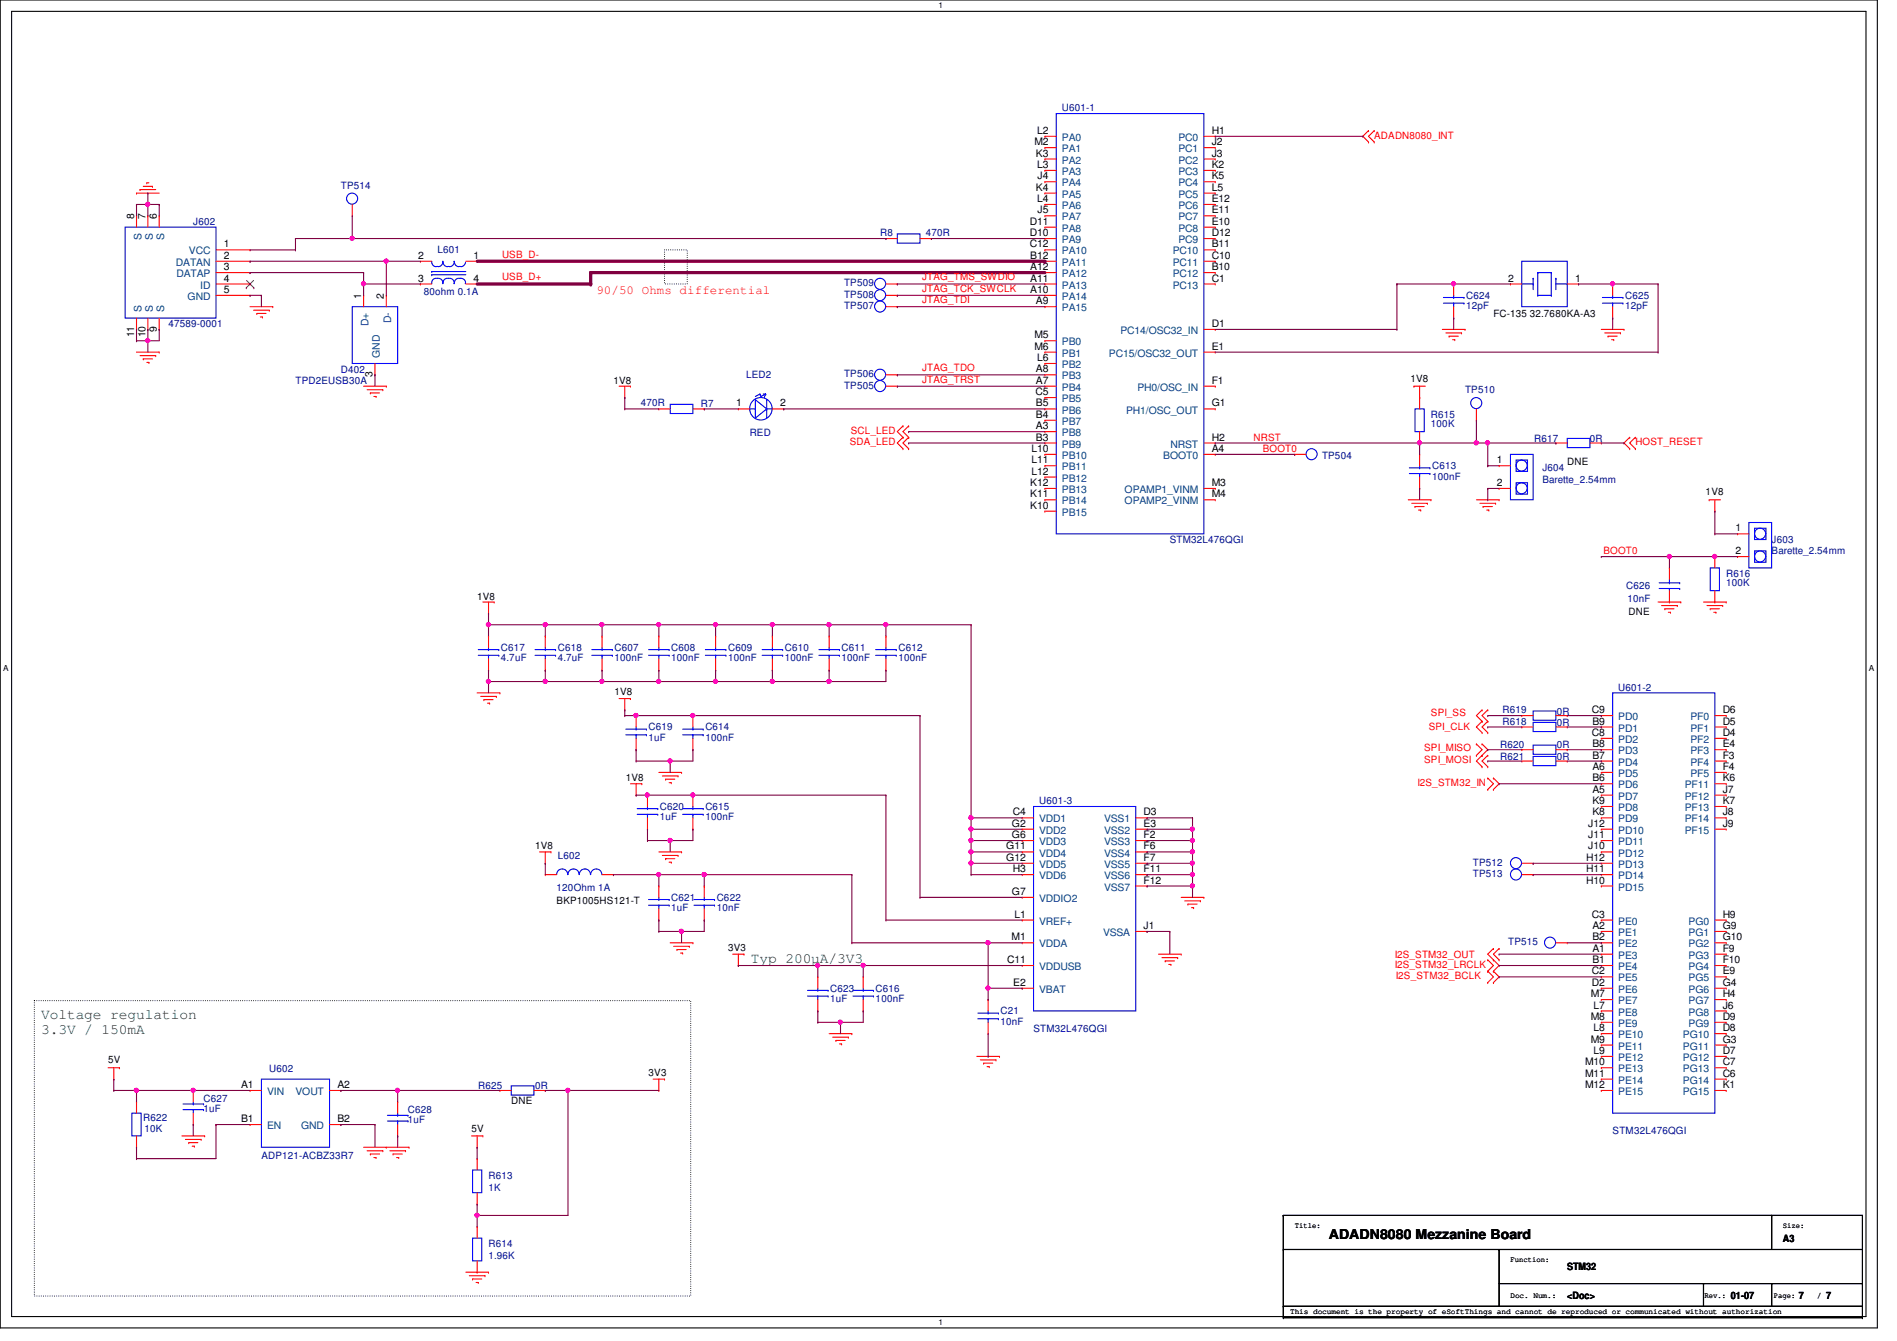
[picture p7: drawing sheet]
<svg xmlns="http://www.w3.org/2000/svg" width="297mm" height="210mm" viewBox="0 0 297 210" stroke-linecap="round" stroke-linejoin="round" font-family="sans-serif">
<defs><g id="words">
<g font-size="2.3" fill="#008000">
<text x="117.6" y="150.7">Typ 200µA/3V3</text>
<text x="6.4" y="159.6">Voltage regulation</text>
<text x="6.4" y="161.8">3.3V / 150mA</text>
</g>
<text font-size="2.1" x="208.1" y="194">ADADN8080 Mezzanine Board</text>
<text font-size="1.9" fill="#f00" x="93.4" y="46">90/50 Ohms differential</text>
<g font-size="1.6" fill="#000080">
<text x="166.3" y="17.4">U601-1</text>
<text x="53.4" y="29.5">TP514</text>
<text x="30.3" y="35.2">J602</text>
<text x="68.5" y="39.7">L601</text>
<text x="137.8" y="37">R8</text>
<text x="144.9" y="37">470R</text>
<text x="66.4" y="46.2">80ohm 0.1A</text>
<text x="132.2" y="46.6">TP508</text>
<text x="132.2" y="44.8">TP509</text>
<text x="229.6" y="46.8">C624</text>
<text x="254.5" y="46.8">C625</text>
<text x="26.4" y="51.2">47589-0001</text>
<text x="132.2" y="48.4">TP507</text>
<text x="229.6" y="48.4">12pF</text>
<text x="254.5" y="48.4">12pF</text>
<text x="53.4" y="58.3">D402</text>
<text x="116.8" y="59.2">LED2</text>
<text x="132.2" y="59.1">TP506</text>
<text x="46.3" y="60.1">TPD2EUSB30A</text>
<text x="100.3" y="63.5">470R</text>
<text x="109.7" y="63.7">R7</text>
<text x="132.2" y="60.8">TP505</text>
<text x="224.1" y="65.4">R615</text>
<text x="229.4" y="61.6">TP510</text>
<text x="117.4" y="68.3">RED</text>
<text x="207" y="71.8">TP504</text>
<text x="224.1" y="66.9">100K</text>
<text x="240.2" y="69.2">R617</text>
<text x="249" y="69.2">0R</text>
<text x="224.2" y="73.4">C613</text>
<text x="224.2" y="75.1">100nF</text>
<text x="241.5" y="73.8">J604</text>
<text x="241.5" y="75.6">Barette_2.54mm</text>
<text x="183.2" y="85">STM32L476QGI</text>
<text x="277.4" y="85">J603</text>
<text x="277.4" y="86.8">Barette_2.54mm</text>
<text x="254.6" y="92.1">C626</text>
<text x="254.8" y="94.2">10nF</text>
<text x="270.3" y="90.3">R616</text>
<text x="270.3" y="91.8">100K</text>
<text x="78.4" y="101.9">C617</text>
<text x="87.3" y="101.9">C618</text>
<text x="96.2" y="101.9">C607</text>
<text x="105.1" y="101.9">C608</text>
<text x="114" y="101.9">C609</text>
<text x="122.9" y="101.9">C610</text>
<text x="131.8" y="101.9">C611</text>
<text x="140.7" y="101.9">C612</text>
<text x="78.4" y="103.5">4.7uF</text>
<text x="87.3" y="103.5">4.7uF</text>
<text x="96.2" y="103.5">100nF</text>
<text x="105.1" y="103.5">100nF</text>
<text x="114" y="103.5">100nF</text>
<text x="122.9" y="103.5">100nF</text>
<text x="131.8" y="103.5">100nF</text>
<text x="140.7" y="103.5">100nF</text>
<text x="235.3" y="111.7">R619</text>
<text x="235.3" y="113.5">R618</text>
<text x="243.8" y="111.8">0R</text>
<text x="243.8" y="113.6">0R</text>
<text x="253.4" y="108.1">U601-2</text>
<text x="101.6" y="114.3">C619</text>
<text x="101.6" y="116">1uF</text>
<text x="110.4" y="114.3">C614</text>
<text x="110.4" y="116">100nF</text>
<text x="234.9" y="117">R620</text>
<text x="234.9" y="119">R621</text>
<text x="243.8" y="117">0R</text>
<text x="243.8" y="119">0R</text>
<text x="162.7" y="125.9">U601-3</text>
<text x="103.3" y="126.8">C620</text>
<text x="103.3" y="128.4">1uF</text>
<text x="110.4" y="126.8">C615</text>
<text x="110.4" y="128.4">100nF</text>
<text x="87.3" y="134.5">L602</text>
<text x="230.6" y="137.3">TP513</text>
<text x="230.6" y="135.5">TP512</text>
<text x="87.2" y="139.4">120Ohm 1A</text>
<text x="105.1" y="141">C621</text>
<text x="105.1" y="142.6">1uF</text>
<text x="112.2" y="141">C622</text>
<text x="112.2" y="142.6">10nF</text>
<text x="236.2" y="148">TP515</text>
<text x="130" y="155.2">C623</text>
<text x="137.1" y="155.2">C616</text>
<text x="130" y="156.8">1uF</text>
<text x="137.1" y="156.8">100nF</text>
<text x="156.7" y="158.8">C21</text>
<text x="156.7" y="160.4">10nF</text>
<text x="161.8" y="161.5">STM32L476QGI</text>
<text x="42.2" y="167.9">U602</text>
<text x="31.9" y="172.5">C627</text>
<text x="74.9" y="170.5">R625</text>
<text x="83.8" y="170.5">0R</text>
<text x="22.4" y="175.5">R622</text>
<text x="22.6" y="177.1">10K</text>
<text x="31.9" y="174.1">1uF</text>
<text x="63.9" y="174.2">C628</text>
<text x="63.9" y="175.9">1uF</text>
<text x="252.5" y="177.5">STM32L476QGI</text>
<text x="40.9" y="181.4">ADP121-ACBZ33R7</text>
<text x="76.5" y="184.6">R613</text>
<text x="76.5" y="186.4">1K</text>
<text x="76.5" y="195.2">R614</text>
<text x="76.5" y="197">1.96K</text>
</g>
<g font-size="1.6">
<text x="162" y="22.7">M2</text>
<text x="162.4" y="21">L2</text>
<text x="189.7" y="21">H1</text>
<text x="189.7" y="22.7">J2</text>
<text x="162.2" y="24.5">K3</text>
<text x="162.2" y="29.8">K4</text>
<text x="162.4" y="26.3">L3</text>
<text x="162.5" y="28.1">J4</text>
<text x="189.7" y="24.5">J3</text>
<text x="189.7" y="26.3">K2</text>
<text x="189.7" y="28.1">K5</text>
<text x="189.7" y="29.8">L5</text>
<text x="21" y="34.3" transform="rotate(-90 21 34.3)">8</text>
<text x="22.8" y="34.3" transform="rotate(-90 22.8 34.3)">7</text>
<text x="24.6" y="34.3" transform="rotate(-90 24.6 34.3)">6</text>
<text x="161.2" y="35.2">D11</text>
<text x="162.4" y="31.6">L4</text>
<text x="162.5" y="33.4">J5</text>
<text x="189.7" y="35.2">E10</text>
<text x="189.7" y="33.4">E11</text>
<text x="189.7" y="31.6">E12</text>
<text x="35" y="38.7">1</text>
<text x="35" y="40.5">2</text>
<text x="65.5" y="40.5">2</text>
<text x="74.2" y="40.5">1</text>
<text x="161.2" y="38.7">C12</text>
<text x="161.2" y="37">D10</text>
<text x="161.3" y="40.5">B12</text>
<text x="189.7" y="40.5">C10</text>
<text x="189.7" y="38.7">B11</text>
<text x="189.7" y="37">D12</text>
<text x="35" y="42.3">3</text>
<text x="35" y="44.1">4</text>
<text x="35" y="45.8">5</text>
<text x="56.6" y="46.8" transform="rotate(-90 56.6 46.8)">1</text>
<text x="60.1" y="46.8" transform="rotate(-90 60.1 46.8)">2</text>
<text x="65.5" y="44.1">3</text>
<text x="74.2" y="44.1">4</text>
<text x="161.3" y="45.8">A10</text>
<text x="161.3" y="44.1">A11</text>
<text x="161.3" y="42.3">A12</text>
<text x="162.2" y="47.6">A9</text>
<text x="189.7" y="42.3">B10</text>
<text x="189.7" y="44.1">C1</text>
<text x="236.2" y="44.1">2</text>
<text x="246.6" y="44.1">1</text>
<text x="21" y="52.8" transform="rotate(-90 21 52.8)">11</text>
<text x="22.8" y="52.8" transform="rotate(-90 22.8 52.8)">10</text>
<text x="24.6" y="51.9" transform="rotate(-90 24.6 51.9)">9</text>
<text x="162" y="53">M5</text>
<text x="189.7" y="51.2">D1</text>
<text x="233.8" y="49.6">FC-135 32.7680KA-A3</text>
<text x="58.3" y="59" transform="rotate(-90 58.3 59)">3</text>
<text x="162" y="54.7">M6</text>
<text x="162.2" y="58.3">A8</text>
<text x="162.4" y="56.5">L6</text>
<text x="189.7" y="54.7">E1</text>
<text x="220.8" y="59.8">1V8</text>
<text x="96.1" y="60.1">1V8</text>
<text x="115.3" y="63.6">1</text>
<text x="122.2" y="63.6">2</text>
<text x="162.1" y="61.8">C5</text>
<text x="162.2" y="60.1">A7</text>
<text x="162.2" y="65.4">B4</text>
<text x="162.2" y="63.6">B5</text>
<text x="189.7" y="60.1">F1</text>
<text x="189.7" y="63.6">G1</text>
<text x="161.5" y="70.7">L10</text>
<text x="162.2" y="67.2">A3</text>
<text x="162.2" y="69">B3</text>
<text x="189.7" y="69">H2</text>
<text x="189.7" y="70.7">A4</text>
<text x="161.3" y="77.9">K11</text>
<text x="161.3" y="76.1">K12</text>
<text x="161.5" y="72.5">L11</text>
<text x="161.5" y="74.3">L12</text>
<text x="189.7" y="76.1">M3</text>
<text x="189.7" y="77.9">M4</text>
<text x="234.4" y="72.5">1</text>
<text x="234.4" y="76.1">2</text>
<text x="245.4" y="72.7">DNE</text>
<text x="267.1" y="77.6">1V8</text>
<text x="161.3" y="79.6">K10</text>
<text x="271.7" y="83.2">1</text>
<text x="271.7" y="86.7">2</text>
<text x="74.7" y="93.9">1V8</text>
<text x="255" y="96.2">DNE</text>
<text x="96.2" y="108.8">1V8</text>
<text x="249.3" y="111.6">C9</text>
<text x="249.3" y="113.4">B9</text>
<text x="269.7" y="113.4">D5</text>
<text x="269.7" y="111.6">D6</text>
<text x="249.3" y="115.2">C8</text>
<text x="249.3" y="118.7">B7</text>
<text x="249.3" y="117">B8</text>
<text x="269.7" y="115.2">D4</text>
<text x="269.7" y="118.7">F3</text>
<text x="269.7" y="117">E4</text>
<text x="98" y="122.2">1V8</text>
<text x="249.3" y="124.1">A5</text>
<text x="249.3" y="120.5">A6</text>
<text x="249.3" y="122.3">B6</text>
<text x="249.3" y="125.9">K9</text>
<text x="269.7" y="120.5">F4</text>
<text x="269.7" y="124.1">J7</text>
<text x="269.7" y="122.3">K6</text>
<text x="269.7" y="125.9">K7</text>
<text x="158.5" y="129.4">G2</text>
<text x="158.5" y="131.2">G6</text>
<text x="158.6" y="127.6">C4</text>
<text x="179.1" y="129.4">E3</text>
<text x="179.1" y="127.6">D3</text>
<text x="179.1" y="131.2">F2</text>
<text x="248.7" y="131.2">J11</text>
<text x="248.7" y="129.4">J12</text>
<text x="249.3" y="127.6">K8</text>
<text x="269.7" y="127.6">J8</text>
<text x="269.7" y="129.4">J9</text>
<text x="83.8" y="132.8">1V8</text>
<text x="157.6" y="133">G11</text>
<text x="157.6" y="134.7">G12</text>
<text x="158.6" y="136.5">H3</text>
<text x="179.1" y="133">F6</text>
<text x="179.1" y="134.7">F7</text>
<text x="179.1" y="136.5">F11</text>
<text x="248.4" y="136.5">H11</text>
<text x="248.4" y="134.7">H12</text>
<text x="248.7" y="133">J10</text>
<text x="87.2" y="141.6">BKP1005HS121-T</text>
<text x="158.5" y="140.1">G7</text>
<text x="158.8" y="143.6">L1</text>
<text x="179.1" y="138.3">F12</text>
<text x="248.4" y="138.3">H10</text>
<text x="249.3" y="143.6">C3</text>
<text x="269.7" y="143.6">H9</text>
<text x="114" y="148.8">3V3</text>
<text x="158.4" y="147.2">M1</text>
<text x="179.1" y="145.4">J1</text>
<text x="249.3" y="149">A1</text>
<text x="249.3" y="145.4">A2</text>
<text x="249.3" y="147.2">B2</text>
<text x="269.7" y="149">F9</text>
<text x="269.7" y="145.4">G9</text>
<text x="269.7" y="147.2">G10</text>
<text x="157.7" y="150.7">C11</text>
<text x="158.7" y="154.3">E2</text>
<text x="249.3" y="152.5">C2</text>
<text x="249.3" y="154.3">D2</text>
<text x="249.3" y="150.7">B1</text>
<text x="269.7" y="152.5">E9</text>
<text x="269.7" y="150.7">F10</text>
<text x="269.7" y="154.3">G4</text>
<text x="249.1" y="156.1">M7</text>
<text x="249.1" y="159.6">M8</text>
<text x="249.5" y="157.9">L7</text>
<text x="249.5" y="161.4">L8</text>
<text x="269.7" y="161.4">D8</text>
<text x="269.7" y="159.6">D9</text>
<text x="269.7" y="156.1">H4</text>
<text x="269.7" y="157.9">J6</text>
<text x="16.9" y="166.5">5V</text>
<text x="248.2" y="166.8">M10</text>
<text x="249.1" y="163.2">M9</text>
<text x="249.5" y="165">L9</text>
<text x="269.7" y="166.8">C7</text>
<text x="269.7" y="165">D7</text>
<text x="269.7" y="163.2">G3</text>
<text x="37.8" y="170.3">A1</text>
<text x="52.8" y="170.3">A2</text>
<text x="80" y="172.8">DNE</text>
<text x="101.6" y="168.4">3V3</text>
<text x="248.2" y="168.5">M11</text>
<text x="248.2" y="170.3">M12</text>
<text x="269.7" y="168.5">C6</text>
<text x="269.7" y="170.3">K1</text>
<text x="37.8" y="175.6">B1</text>
<text x="52.8" y="175.6">B2</text>
<text x="73.8" y="177.1">5V</text>
<text x="279.2" y="194.4">A3</text>
<text x="245.4" y="203.3">&lt;Doc&gt;</text>
<text x="245.4" y="198.8">STM32</text>
<text x="271" y="203.3">01-07</text>
<text x="281.7" y="203.3">7</text>
<text x="286" y="203.3">7</text>
</g>
<g font-size="1.6" fill="#004080">
<text x="166.3" y="22.1">PA0</text>
<text x="166.3" y="23.8">PA1</text>
<text x="184.5" y="22.1">PC0</text>
<text x="184.5" y="23.8">PC1</text>
<text x="166.3" y="29.2">PA4</text>
<text x="166.3" y="25.6">PA2</text>
<text x="166.3" y="27.4">PA3</text>
<text x="184.5" y="25.6">PC2</text>
<text x="184.5" y="27.4">PC3</text>
<text x="184.5" y="29.2">PC4</text>
<text x="166.3" y="34.5">PA7</text>
<text x="166.3" y="30.9">PA5</text>
<text x="166.3" y="32.7">PA6</text>
<text x="184.5" y="34.5">PC7</text>
<text x="184.5" y="32.7">PC6</text>
<text x="184.5" y="30.9">PC5</text>
<text x="22.1" y="37.5" transform="rotate(-90 22.1 37.5)">S</text>
<text x="23.9" y="37.5" transform="rotate(-90 23.9 37.5)">S</text>
<text x="25.7" y="37.5" transform="rotate(-90 25.7 37.5)">S</text>
<text x="27.6" y="41.6">DATAN</text>
<text x="29.6" y="39.8">VCC</text>
<text x="166.3" y="41.6">PA11</text>
<text x="166.3" y="39.8">PA10</text>
<text x="166.3" y="38.1">PA9</text>
<text x="166.3" y="36.3">PA8</text>
<text x="183.6" y="41.6">PC11</text>
<text x="183.6" y="39.8">PC10</text>
<text x="184.5" y="38.1">PC9</text>
<text x="184.5" y="36.3">PC8</text>
<text x="27.6" y="43.4">DATAP</text>
<text x="29.4" y="46.9">GND</text>
<text x="31.3" y="45.2">ID</text>
<text x="166.3" y="46.9">PA14</text>
<text x="166.3" y="45.2">PA13</text>
<text x="166.3" y="43.4">PA12</text>
<text x="183.6" y="43.4">PC12</text>
<text x="183.6" y="45.2">PC13</text>
<text x="22.1" y="48.9" transform="rotate(-90 22.1 48.9)">S</text>
<text x="23.9" y="48.9" transform="rotate(-90 23.9 48.9)">S</text>
<text x="25.7" y="48.9" transform="rotate(-90 25.7 48.9)">S</text>
<text x="57.7" y="51.1" transform="rotate(-90 57.7 51.1)">D+</text>
<text x="61.3" y="50.6" transform="rotate(-90 61.3 50.6)">D-</text>
<text x="166.3" y="48.7">PA15</text>
<text x="175.4" y="52.3">PC14/OSC32_IN</text>
<text x="59.5" y="56" transform="rotate(-90 59.5 56)">GND</text>
<text x="166.3" y="59.4">PB3</text>
<text x="166.3" y="57.6">PB2</text>
<text x="166.3" y="54.1">PB0</text>
<text x="166.3" y="55.8">PB1</text>
<text x="173.6" y="55.8">PC15/OSC32_OUT</text>
<text x="166.3" y="61.2">PB4</text>
<text x="166.3" y="64.7">PB6</text>
<text x="166.3" y="62.9">PB5</text>
<text x="176.3" y="64.7">PH1/OSC_OUT</text>
<text x="178.1" y="61.2">PH0/OSC_IN</text>
<text x="166.3" y="68.3">PB8</text>
<text x="166.3" y="70.1">PB9</text>
<text x="166.3" y="66.5">PB7</text>
<text x="166.3" y="71.8">PB10</text>
<text x="182.2" y="71.8">BOOT0</text>
<text x="183.3" y="70.1">NRST</text>
<text x="166.3" y="77.2">PB13</text>
<text x="166.3" y="73.6">PB11</text>
<text x="166.3" y="75.4">PB12</text>
<text x="176.1" y="77.2">OPAMP1_VINM</text>
<text x="166.3" y="80.7">PB15</text>
<text x="166.3" y="79">PB14</text>
<text x="176.1" y="79">OPAMP2_VINM</text>
<text x="253.4" y="112.7">PD0</text>
<text x="264.7" y="112.7">PF0</text>
<text x="253.4" y="119.8">PD4</text>
<text x="253.4" y="118.1">PD3</text>
<text x="253.4" y="114.5">PD1</text>
<text x="253.4" y="116.3">PD2</text>
<text x="264.7" y="116.3">PF2</text>
<text x="264.7" y="114.5">PF1</text>
<text x="264.7" y="119.8">PF4</text>
<text x="264.7" y="118.1">PF3</text>
<text x="253.4" y="125.2">PD7</text>
<text x="253.4" y="121.6">PD5</text>
<text x="253.4" y="123.4">PD6</text>
<text x="263.8" y="125.2">PF12</text>
<text x="263.8" y="123.4">PF11</text>
<text x="264.7" y="121.6">PF5</text>
<text x="162.7" y="128.7">VDD1</text>
<text x="162.7" y="130.5">VDD2</text>
<text x="172.9" y="130.5">VSS2</text>
<text x="172.9" y="128.7">VSS1</text>
<text x="253.4" y="130.5">PD10</text>
<text x="253.4" y="128.7">PD9</text>
<text x="253.4" y="127">PD8</text>
<text x="263.8" y="128.7">PF14</text>
<text x="263.8" y="130.5">PF15</text>
<text x="263.8" y="127">PF13</text>
<text x="162.7" y="132.3">VDD3</text>
<text x="162.7" y="134.1">VDD4</text>
<text x="162.7" y="135.8">VDD5</text>
<text x="162.7" y="137.6">VDD6</text>
<text x="172.9" y="132.3">VSS3</text>
<text x="172.9" y="134.1">VSS4</text>
<text x="172.9" y="135.8">VSS5</text>
<text x="172.9" y="137.6">VSS6</text>
<text x="253.4" y="137.6">PD14</text>
<text x="253.4" y="135.8">PD13</text>
<text x="253.4" y="134.1">PD12</text>
<text x="253.4" y="132.3">PD11</text>
<text x="162.7" y="141.2">VDDIO2</text>
<text x="172.9" y="139.4">VSS7</text>
<text x="253.4" y="139.4">PD15</text>
<text x="162.7" y="144.7">VREF+</text>
<text x="162.7" y="148.3">VDDA</text>
<text x="172.7" y="146.5">VSSA</text>
<text x="253.4" y="146.5">PE1</text>
<text x="253.4" y="148.3">PE2</text>
<text x="253.4" y="144.7">PE0</text>
<text x="264.4" y="146.5">PG1</text>
<text x="264.4" y="148.3">PG2</text>
<text x="264.4" y="144.7">PG0</text>
<text x="162.7" y="151.8">VDDUSB</text>
<text x="162.7" y="155.4">VBAT</text>
<text x="253.4" y="150.1">PE3</text>
<text x="253.4" y="151.8">PE4</text>
<text x="253.4" y="153.6">PE5</text>
<text x="253.4" y="155.4">PE6</text>
<text x="264.4" y="153.6">PG5</text>
<text x="264.4" y="150.1">PG3</text>
<text x="264.4" y="151.8">PG4</text>
<text x="264.4" y="155.4">PG6</text>
<text x="253.4" y="159">PE8</text>
<text x="253.4" y="157.2">PE7</text>
<text x="253.4" y="160.7">PE9</text>
<text x="264.4" y="160.7">PG9</text>
<text x="264.4" y="157.2">PG7</text>
<text x="264.4" y="159">PG8</text>
<text x="253.4" y="162.5">PE10</text>
<text x="253.4" y="166.1">PE12</text>
<text x="253.4" y="164.3">PE11</text>
<text x="253.4" y="167.9">PE13</text>
<text x="263.5" y="167.9">PG13</text>
<text x="263.5" y="166.1">PG12</text>
<text x="263.5" y="162.5">PG10</text>
<text x="263.5" y="164.3">PG11</text>
<text x="41.8" y="171.4">VIN</text>
<text x="46.3" y="171.4">VOUT</text>
<text x="253.4" y="169.6">PE14</text>
<text x="253.4" y="171.4">PE15</text>
<text x="263.5" y="169.6">PG14</text>
<text x="263.5" y="171.4">PG15</text>
<text x="41.8" y="176.7">EN</text>
<text x="47.2" y="176.7">GND</text>
</g>
<g font-size="1.6" fill="#f00">
<text x="215.2" y="21.7">ADADN8080_INT</text>
<text x="78.6" y="40.3">USB_D-</text>
<text x="78.6" y="43.9">USB_D+</text>
<text x="144.4" y="43.9">JTAG_TMS_SWDIO</text>
<text x="144.4" y="45.7">JTAG_TCK_SWCLK</text>
<text x="144.4" y="47.5">JTAG_TDI</text>
<text x="144.4" y="58.1">JTAG_TDO</text>
<text x="144.4" y="59.9">JTAG_TRST</text>
<text x="133.1" y="69.7">SDA_LED</text>
<text x="133.2" y="67.9">SCL_LED</text>
<text x="196.3" y="69">NRST</text>
<text x="197.7" y="70.8">BOOT0</text>
<text x="256.1" y="69.7">HOST_RESET</text>
<text x="251.1" y="86.8">BOOT0</text>
<text x="224.1" y="112">SPI_SS</text>
<text x="223" y="117.6">SPI_MISO</text>
<text x="223" y="119.5">SPI_MOSI</text>
<text x="223.7" y="114.3">SPI_CLK</text>
<text x="222" y="123.1">I2S_STM32_IN</text>
<text x="218.4" y="149.9">I2S_STM32_OUT</text>
<text x="218.4" y="151.5">I2S_STM32_LRCLK</text>
<text x="218.6" y="153.3">I2S_STM32_BCLK</text>
</g>
<g font-size="1.3">
<text x="147" y="1.3">1</text>
<text x=".5" y="105.1">A</text>
<text x="292.6" y="105.1">A</text>
<text x="147" y="207.4">1</text>
</g>
<g font-size="1.2">
<text x="202.7" y="192.2">Title:</text>
<text x="236.5" y="197.5">Function:</text>
<text x="279.2" y="192.2">Size:</text>
<text x="236.5" y="203.2">Doc. Num.:</text>
<text x="266.9" y="203.2">Rev.:</text>
<text x="277.7" y="203.2">Page:</text>
<text x="284.5" y="203.2">/</text>
<text x="202" y="205.7">This document is the property of eSoftThings and cannot de reproduced or communicated without authorization</text>
</g>
</g></defs>
<path d="M0 0h294v207.9h-294zM1.8 1.8h290.4v204.3h-290.4z" fill="none" stroke="#000" stroke-width=".17"/>
<g fill="#fff">
<path d="M147 .2h.7v1.4h-.7z"/>
<path d="M147 206.2h.7v1.4h-.7z"/>
<path d="M.5 103.9h.8v1.4h-.8z"/>
<path d="M292.6 103.9h.9v1.4h-.9z"/>
</g>
<path d="M104.1 39.1h3.5v5.3h-3.5zM5.4 156.6h102.8v46.3h-102.8z" fill="none" stroke="#000" stroke-width=".17" stroke-dasharray="0 .3"/>
<g fill="none" stroke="#f00" stroke-width=".17">
<path d="M21.4 30.2h.1M21.4 30.2h3.5M21.9 29.7h.1M21.9 29.7h2.5M22.4 29.2h1.5M23 28.6h.1M23 28.6h.3M23.9 29.2h.1M163.6 39.1h.1M163.6 37.3h.1M163.6 35.6h.1M163.6 28.4h.1"/>
<path d="M163.6 33.8h.1M163.6 24.9h.1M163.6 30.2h.1M163.6 21.3h.1M163.6 26.7h.1M163.6 32h.1M163.6 23.1h.1M163.6 30.2h1.8M163.6 39.1h1.8M163.6 37.3h1.8M163.6 35.6h1.8M163.6 28.4h1.8"/>
<path d="M163.6 33.8h1.8M163.6 24.9h1.8M163.6 21.3h1.8M163.6 26.7h1.8M163.6 32h1.8M163.6 23.1h1.8M188.5 30.2h1.8M188.5 39.1h1.8M188.5 37.3h1.8M188.5 35.6h1.8M188.5 28.4h1.8M188.5 33.8h1.8"/>
<path d="M188.5 24.9h1.8M188.5 21.3h1.8M188.5 26.7h1.8M188.5 32h1.8M188.5 23.1h1.8M190.3 39.1h.1M190.3 37.3h.1M190.3 35.6h.1M190.3 33.8h.1M190.3 32h.1M190.3 21.3h.1M190.3 23.1h.1"/>
<path d="M190.3 24.9h.1M190.3 26.7h.1M190.3 28.4h.1M190.3 30.2h.1M214.3 20.4h.1M214.3 22.2h.1M214.3 20.4l-.9 .9 .9 .9M215.2 22.2h.1M215.2 20.4h.1M215.2 20.4l-.9 .9 .9 .9M21.4 55.1h3.5M21.9 55.7h2.5"/>
<path d="M22.4 56.2h.1M22.4 56.2h1.5M23 56.7h.3M23.3 56.7h.1M24.4 55.7h.1M24.9 55.1h.1M39.2 48h3.5M39.7 48.6h2.5M40.2 49.1h.1M40.2 49.1h1.5M40.8 49.6h.3M41.1 49.6h.1"/>
<path d="M42.2 48.6h.1M42.7 48h.1M163.6 58.7h.1M163.6 48h.1M163.6 46.2h.1M163.6 44.4h.1M163.6 42.7h.1M163.6 40.9h.1M163.6 56.9h.1M163.6 53.3h.1M163.6 55.1h.1M163.6 55.1h1.8"/>
<path d="M163.6 48h1.8M163.6 58.7h1.8M163.6 46.2h1.8M163.6 44.4h1.8M163.6 42.7h1.8M163.6 40.9h1.8M163.6 56.9h1.8M163.6 53.3h1.8M188.5 55.1h1.8M188.5 51.6h1.8M188.5 44.4h1.8M188.5 42.7h1.8"/>
<path d="M188.5 40.9h1.8M190.3 40.9h.1M190.3 42.7h.1M190.3 44.4h.1M190.3 51.6h.1M190.3 55.1h.1M225.8 51.6h3.6M226.4 52.1h2.5M226.9 52.6h.1M226.9 52.6h1.4M227.5 53.2h.3M227.8 53.2h.1"/>
<path d="M228.9 52.1h.1M229.4 51.6h.1M250.7 51.6h3.6M251.3 52.1h2.4M251.8 52.6h.1M251.8 52.6h1.4M252.3 53.2h.4M252.7 53.2h.1M253.7 52.1h.1M254.3 51.6h.1M56.9 60.5h3.6M57.5 61h2.4"/>
<path d="M58 61.5h.1M58 61.5h1.4M58.5 62.1h.4M58.9 62.1h.1M59.9 61h.1M60.5 60.5h.1M96.9 60.5h1.8M97.8 62.2h.1M97.8 60.5v1.7M98.7 60.5h.1M141.4 68.5h.1M141.4 66.7h.1"/>
<path d="M141.4 70.2h.1M141.4 66.7l-.9 .9 .9 .9M141.4 68.5l-.9 .8 .9 .9M142.3 68.5h.1M142.3 66.7h.1M142.3 70.2h.1M142.3 66.7l-.9 .9 .9 .9M142.3 68.5l-.9 .8 .9 .9M163.6 67.6h.1M163.6 60.5h.1M163.6 69.3h.1M163.6 65.8h.1"/>
<path d="M163.6 64h.1M163.6 62.2h.1M163.6 78.2h.1M163.6 76.5h.1M163.6 71.1h.1M163.6 72.9h.1M163.6 74.7h.1M163.6 60.5h1.8M163.6 78.2h1.8M163.6 67.6h1.8M163.6 69.3h1.8M163.6 65.8h1.8"/>
<path d="M163.6 64h1.8M163.6 62.2h1.8M163.6 76.5h1.8M163.6 71.1h1.8M163.6 72.9h1.8M163.6 74.7h1.8M188.5 60.5h1.8M188.5 78.2h1.8M188.5 69.3h1.8M188.5 64h1.8M188.5 76.5h1.8M188.5 71.1h1.8"/>
<path d="M190.3 60.5h.1M190.3 64h.1M190.3 69.3h.1M190.3 71.1h.1M190.3 76.5h.1M190.3 78.2h.1M220.5 78.2h3.6M221.1 78.8h2.4M221.4 60.5h.1M221.4 60.5h1.8M221.6 79.3h.1M221.6 79.3h1.4"/>
<path d="M222.1 79.8h.4M222.3 62.2h.1M222.3 60.5v1.7M222.5 79.8h.1M223.5 78.8h.1M224.1 78.2h.1M231.2 78.2h3.5M231.7 78.8h2.5M232.2 79.3h.1M232.2 79.3h1.5M232.8 79.8h.3M233.1 79.8h.1"/>
<path d="M234.2 78.8h.1M234.7 78.2h.1M255.2 68.5h.1M255.2 70.2h.1M255.2 68.5l-.9 .8 .9 .9M256.1 70.2h.1M256.1 68.5h.1M256.1 68.5l-.9 .8 .9 .9M267.6 78.2h.1M267.6 78.2h1.8M268.5 78.2v1.8M75.6 94.2h1.8"/>
<path d="M76.5 96h.1M76.5 94.2v1.8M77.4 94.2h.1M163.6 80h.1M163.6 80h1.8M259.6 94.2h3.6M260.2 94.8h2.4M260.7 95.3h.1M260.7 95.3h1.4M261.2 95.8h.4M261.6 95.8h.1M262.6 94.8h.1"/>
<path d="M263.2 94.2h.1M266.7 94.2h3.6M267.3 94.8h2.4M267.8 95.3h.1M267.8 95.3h1.4M268.3 95.8h.4M268.5 80h.1M268.7 95.8h.1M269.7 94.8h.1M270.3 94.2h.1M74.7 108.5h3.6M75.3 109h2.4"/>
<path d="M75.8 109.5h.1M75.8 109.5h1.4M76.3 110.1h.4M76.7 110.1h.1M77.7 109h.1M78.3 108.5h.1M96.9 109.3h1.8M97.8 111.1h.1M97.8 109.3v1.8M98.7 109.3h.1M231.2 116.5h.1M231.2 118.2h.1"/>
<path d="M231.2 116.5l.9 .8-.9 .9M232.1 118.2h.1M232.1 116.5h.1M232.1 114.7h.1M232.1 112.9h.1M232.1 111.1h.1M232.1 116.5l.9 .8-1.8 1.8 .9 .9M232.1 112.9l-.9 .9 .9 .9M232.1 111.1l-.9 .9 .9 .9M233 118.2h.1M233 114.7h.1M233 112.9h.1"/>
<path d="M233 111.1h.1M233 118.2l-.9 .9 .9 .9M233 112.9l-.9 .9 .9 .9M233 111.1l-.9 .9 .9 .9M84.5 133.3h1.8M85.4 135.1h.1M85.4 133.3v1.8M86.3 133.3h.1M98.7 122.7h1.8M99.6 124.5h.1M99.6 122.7v1.8M100.5 122.7h.1"/>
<path d="M103.2 133.3h3.5M103.2 120.9h3.5M103.7 133.9h2.5M103.7 121.5h2.5M104.2 134.4h.1M104.2 122h.1M104.2 134.4h1.5M104.2 122h1.5M104.8 135h.3M104.8 122.5h.3M105.1 135h.1M105.1 122.5h.1"/>
<path d="M106.2 133.9h.1M106.2 121.5h.1M106.7 133.3h.1M106.7 120.9h.1M232.1 120h.1M233 121.8h.1M233 123.6h.1M233 120h.1M233 121.8l.8 .9-.8 .9M233.8 123.6h.1M233.8 121.8h.1M233.8 121.8l.9 .9-.9 .9"/>
<path d="M238.3 136.9h1.8M240.1 136.9h.1M104.9 147.6h3.6M105.5 148.1h2.4M106 148.6h.1M106 148.6h1.4M106.5 149.2h.4M106.9 149.2h.1M107.9 148.1h.1M108.5 147.6h.1M114.7 149.4h1.8M115.6 151.1h.1"/>
<path d="M115.6 149.4v1.7M116.5 149.4h.1M154.7 156.5h.1M154.7 156.5v1.7M181.4 149.4h3.6M181.9 149.9h2.5M182.5 150.4h.1M182.5 150.4h1.4M183 151h.3M183.3 151h.1M184.4 149.9h.1M185 149.4h.1"/>
<path d="M185 140.5h3.5M185.5 141h2.5M186 141.5h.1M186 141.5h1.4M186.6 142.1h.3M186.9 142.1h.1M188 141h.1M188.5 140.5h.1M233 150.2h.1M233 152h.1M233 153.8h.1M233 150.2l.8 .9-.8 .9"/>
<path d="M233 152l.8 .9-.8 .9M233.8 152h.1M233.8 150.2h.1M233.8 153.8h.1M233.8 148.5h.1M233.8 150.2l.9 .9-.9 .9M233.8 152l.9 .9-.9 .9M233.8 148.5l-.8 .9 .8 .8M234.7 150.2h.1M234.7 148.5h.1M234.7 148.5l-.9 .9 .9 .8M16.9 167.1h1.8"/>
<path d="M17.8 168.9h.1M17.8 167.1v1.8M18.7 167.1h.1M28.5 177.8h3.5M29 178.4h2.5M29.5 178.9h.1M29.5 178.9h1.5M30.1 179.4h.3M30.4 179.4h.1M31.5 178.4h.1M32 177.8h.1M56.9 179.6h7.1"/>
<path d="M60.5 179.6h.1M64 179.6h.1M73.8 177.8h1.8M74.7 179.6h.1M74.7 177.8v1.8M75.6 177.8h.1M102.3 168.9h1.8M103.2 170.7h.1M103.2 168.9v1.8M104.1 168.9h.1M129.8 161.8h3.6M130.4 162.3h2.4"/>
<path d="M130.9 162.9h.1M130.9 162.9h1.4M131.4 163.4h.4M131.8 163.4h.1M132.8 162.3h.1M133.4 161.8h.1M152.9 165.4h3.6M153.5 165.9h2.5M154 166.4h.1M154 166.4h1.4M154.6 167h.3M154.7 161.8h.1"/>
<path d="M154.7 160v1.8M154.9 167h.1M156 165.9h.1M156.5 165.4h.1M57.5 180.1h2.4M58 180.6h.1M58 180.6h1.4M58.5 181.2h.4M58.9 181.2h.1M59.9 180.1h.1M61 180.1h2.5M61.5 180.6h.1"/>
<path d="M61.5 180.6h1.5M62.1 181.2h.3M62.4 181.2h.1M63.5 180.1h.1M72.9 199.1h3.6M73.5 199.7h2.4M74.7 181.4h.1M74.7 188.5h.1M74.7 181.4v1.7M74.7 186.7v1.8M75.9 199.7h.1M76.5 199.1h.1"/>
<path d="M74 200.2h.1M74 200.2h1.4M74.5 200.7h.4M74.9 200.7h.1"/>
</g>
<g fill="none" stroke="#000" stroke-width=".17">
<path d="M201 195.6h.1M201 190.2h.1M201 195.6h90.6M201 190.2h90.6v16M201 190.2v16M234.7 195.6h.1M234.7 195.6v8.9M277.4 190.2h.1M277.4 190.2v5.4M201 204.5h.1M201 206.2h.1M201 204.5h90.6"/>
<path d="M201 206.2h90.6M234.7 200.9h56.9M266.7 200.9h.1M266.7 200.9v3.6M277.4 200.9h.1M277.4 200.9v3.6M291.6 206.2h.1M291.6 200.9h.1"/>
</g>
<g fill="none" stroke="#00f" stroke-width=".17">
<path d="M165.4 17.8h23.1v65.8h-23.1zM153.1 159.5h3.2M153.1 158.6h3.2M154.7 158.6h.1M154.7 159.5h.1M154.7 158.2v.4M154.7 159.5v.5M156.3 159.5h.1M156.3 158.6h.1M74 183.1h1.4v3.6h-1.4z"/>
<circle cx="237.4" cy="136.9" r=".87"/>
</g>
<path d="M20.2 40.7h6.7v4.4h-6.7z" fill-rule="evenodd" fill="#fff"/>
<g fill="none" stroke="#00f" stroke-width=".17">
<path d="M19.6 35.6h14.2v14.2h-14.2zM140.5 36.6h3.6v1.5h-3.6zM55.2 48h7.1v8.9h-7.1zM67.6 40.9a.69 .69 0 0 0 .8 .8M67.6 43h.1M67.6 42.5h.1M67.6 43h5.3M67.6 42.5h5.3M68.4 43.6a.72 .72 0 0 0-.8 .8M68.5 43.6a.69 .69 0 0 1 .8 .8M69.3 40.9a.66 .66 0 0 1-.8 .8M69.4 40.9a.69 .69 0 0 0 .8 .8"/>
<path d="M70.2 43.6a.72 .72 0 0 0-.8 .8M70.3 43.6a.69 .69 0 0 1 .8 .8M71.1 40.9a.66 .66 0 0 1-.8 .8M71.2 40.9a.69 .69 0 0 0 .8 .8M72 43.6a.72 .72 0 0 0-.8 .8M72 43.6a.69 .69 0 0 1 .9 .8M72.9 41.1a.68 .68 0 0 1-.9 .6M226 47.5h3.2M226 46.6h3.2M227.6 46.6h.1M227.6 47.5h.1M227.6 46.2v.4"/>
<path d="M227.6 47.5v.5M229.2 47.5h.1M229.2 46.6h.1M238.3 40.9h7.1v7.1h-7.1zM238.3 44.4h1.8M240.1 43.6h.1M240.1 44.4h.1M240.1 43.6v1.7M240.8 46.2h.1M240.8 42.7h.1M240.8 42.7v3.5M240.8 46.2h2.1"/>
<path d="M240.8 42.7h2.1M242.9 42.7h.1M242.9 46.2h.1M242.9 42.7v3.5M243.6 43.6h.1M243.6 43.6v1.7M243.6 44.4h1.8M245.4 44.4h.1M250.9 47.5h3.2M250.9 46.6h3.2M252.5 46.6h.1M252.5 47.5h.1"/>
<path d="M252.5 46.2v.4M252.5 47.5v.5M254.1 47.5h.1M254.1 46.6h.1M104.9 63.3h3.6v1.4h-3.6zM117.4 64h.1M117.4 64h.9M118.3 62.6l1.8 1.4-1.8 1.4zM119 61.7h.1M119 61.7l.2 .4M119 61.7l-.7 .4M119.2 62.1h.1"/>
<path d="M119.5 61.7h.4M119.7 62.1h.1M119.9 61.7h.1M119.9 61.7l-.7 .4M119.9 61.7l-.2 .4M120.1 62.6h.1M120.1 64h.1M120.1 62.6v2.8M120.1 64h.8M220.7 74.1h3.2M220.7 73.2h3.2M221.6 64h1.4v3.6h-1.4z"/>
<path d="M222.3 73.2h.1M222.3 74.1h.1M222.3 72.9v.3M222.3 74.1v.6M223.9 74.1h.1M223.9 73.2h.1M236.5 71.1h3.6v7.1h-3.6zM237.4 75.6h1.8v1.7h-1.8zM237.4 72h1.8v1.8h-1.8zM245.4 68.6h3.6v1.5h-3.6zM259.8 91.2h3.2M259.8 92.1h3.2"/>
<path d="M261.4 92.1h.1M261.4 91.2h.1M261.4 90.7v.5M261.4 92.1v.4M263 91.2h.1M263 92.1h.1M267.8 88.9h1.4v3.6h-1.4zM273.9 81.8h3.5v7.1h-3.5zM274.7 86.2h1.8v1.8h-1.8zM274.7 82.7h1.8v1.8h-1.8zM74.9 102.6h3.2M74.9 101.7h3.2"/>
<path d="M76.5 101.7h.1M76.5 102.6h.1M76.5 101.3v.4M76.5 102.6v.5M78.1 102.6h.1M78.1 101.7h.1M83.8 102.6h3.2M83.8 101.7h3.2M85.4 101.7h.1M85.4 102.6h.1M85.4 101.3v.4M85.4 102.6v.5"/>
<path d="M87 102.6h.1M87 101.7h.1M92.7 102.6h3.2M92.7 101.7h3.2M94.3 101.7h.1M94.3 102.6h.1M94.3 101.3v.4M94.3 102.6v.5M95.9 102.6h.1M95.9 101.7h.1M98 115h3.2M98 114.1h3.2"/>
<path d="M99.6 114.1h.1M99.6 115h.1M99.6 113.8v.3M99.6 115v.6M101.2 115h.1M101.2 114.1h.1M101.6 102.6h3.2M101.6 101.7h3.2M103.2 101.7h.1M103.2 102.6h.1M103.2 101.3v.4M103.2 102.6v.5"/>
<path d="M104.8 102.6h.1M104.8 101.7h.1M106.9 115h3.2M106.9 114.1h3.2M108.5 114.1h.1M108.5 115h.1M108.5 113.8v.3M108.5 115v.6M110.1 115h.1M110.1 114.1h.1M110.4 102.6h3.3M110.4 101.7h3.3"/>
<path d="M112.1 101.7h.1M112.1 102.6h.1M112.1 101.3v.4M112.1 102.6v.5M113.7 102.6h.1M113.7 101.7h.1M119.3 102.6h3.3M119.3 101.7h3.3M120.9 101.7h.1M120.9 102.6h.1M120.9 101.3v.4M120.9 102.6v.5"/>
<path d="M122.6 102.6h.1M122.6 101.7h.1M128.2 102.6h3.2M128.2 101.7h3.2M129.8 101.7h.1M129.8 102.6h.1M129.8 101.3v.4M129.8 102.6v.5M131.4 102.6h.1M131.4 101.7h.1M137.1 102.6h3.2M137.1 101.7h3.2"/>
<path d="M138.7 101.7h.1M138.7 102.6h.1M138.7 101.3v.4M138.7 102.6v.5M140.3 102.6h.1M140.3 101.7h.1M240.1 111.3h3.5v1.4h-3.5zM240.1 113.1h3.5v1.4h-3.5zM240.1 116.6h3.5v1.5h-3.5zM240.1 118.4h3.5v1.4h-3.5zM252.5 108.5h16v65.7h-16zM87.2 136.9a.87 .87 0 0 1 .8-.9 .87 .87 0 0 1 .9 .9"/>
<path d="M88.9 136.9a.87 .87 0 0 1 .9-.9 .87 .87 0 0 1 .9 .9M90.7 136.9a.87 .87 0 0 1 .9-.9 .87 .87 0 0 1 .9 .9M92.5 136.9a.87 .87 0 0 1 .9-.9 .87 .87 0 0 1 .8 .9M99.8 127.5h3.2M99.8 126.6h3.2M101.4 126.6h.1M101.4 127.5h.1M101.4 126.2v.4M101.4 127.5v.5M103 127.5h.1M103 126.6h.1M106.9 127.5h3.2"/>
<path d="M106.9 126.6h3.2M108.5 126.6h.1M108.5 127.5h.1M108.5 126.2v.4M108.5 127.5v.5M110.1 127.5h.1M110.1 126.6h.1M161.8 126.2h16v32h-16zM101.6 141.7h3.2M101.6 140.8h3.2M103.2 140.8h.1M103.2 141.7h.1"/>
<path d="M103.2 140.5v.3M103.2 141.7v.5M104.8 141.7h.1M104.8 140.8h.1M108.7 141.7h3.2M108.7 140.8h3.2M110.3 140.8h.1M110.3 141.7h.1M110.3 140.5v.3M110.3 141.7v.5M111.9 141.7h.1M111.9 140.8h.1"/>
<path d="M126.4 155.9h3.3M126.4 155h3.3M128.1 155h.1M128.1 155.9h.1M128.1 154.7v.3M128.1 155.9v.6M129.7 155.9h.1M129.7 155h.1M133.6 155.9h3.2M133.6 155h3.2M135.2 155h.1M135.2 155.9h.1"/>
<path d="M135.2 154.7v.3M135.2 155.9v.6M136.8 155.9h.1M136.8 155h.1M20.7 174.2h1.4v3.6h-1.4zM28.7 173.7h3.2M28.7 172.8h3.2M30.3 172.8h.1M30.3 173.7h.1M30.3 172.5v.3M30.3 173.7v.5M31.9 173.7h.1"/>
<path d="M31.9 172.8h.1M40.9 168.9h10.7v10.7h-10.7zM60.7 175.5h3.2M60.7 174.6h3.2M62.3 174.6h.1M62.3 175.5h.1M62.3 174.2v.4M62.3 175.5v.5M63.9 175.5h.1M63.9 174.6h.1M80 170h3.6v1.4h-3.6zM74 193.8h1.4v3.6h-1.4z"/>
<circle cx="55.1" cy="31.1" r=".87"/>
<circle cx="137.8" cy="48" r=".87"/>
<circle cx="137.8" cy="44.4" r=".87"/>
<circle cx="137.8" cy="46.2" r=".87"/>
<circle cx="137.8" cy="58.6" r=".87"/>
<circle cx="119.1" cy="64" r="1.76"/>
<circle cx="137.8" cy="60.4" r=".87"/>
<circle cx="205.4" cy="71.1" r=".87"/>
<circle cx="231.2" cy="63.1" r=".87"/>
<circle cx="238.3" cy="76.4" r=".87"/>
<circle cx="238.3" cy="72.9" r=".87"/>
<circle cx="275.6" cy="87.1" r=".87"/>
<circle cx="275.6" cy="83.5" r=".87"/>
<circle cx="237.4" cy="135.1" r=".87"/>
<circle cx="242.7" cy="147.5" r=".87"/>
</g>
<g fill="none" stroke="#f00" stroke-width=".17">
<path d="M21.4 33.8h.1M21.4 33.8v1.8M23.2 33.8h.1M23.2 33.8v1.8M24.9 33.8h.1M24.9 33.8v1.8M33.8 39.1h5.4M39.2 39.1h.1M55.2 33.8h.1M55.2 32v1.8M138.7 37.3h.1M138.7 37.3h1.8"/>
<path d="M144.1 37.3h1.7M145.8 37.3h.1M21.4 51.6h.1M21.4 49.8v1.8M23.2 51.6h.1M23.2 49.8v1.8M24.9 51.6h.1M24.9 49.8v1.8M33.8 40.9h5.4M33.8 42.7h5.4M33.8 44.4h5.4M33.8 46.2h5.4"/>
<path d="M39.2 40.9h.1M39.2 42.7h.1M39.2 44.4h.1M39.2 46.2h.1M56.9 46.2h.1M56.9 46.2v1.8M58.7 58.7h.1M58.7 56.9v1.8M60.5 46.2h.1M60.5 46.2v1.8M65.8 40.9h.1M65.8 44.4h.1"/>
<path d="M65.8 40.9h1.8M65.8 44.4h1.8M72.9 40.9h1.8M72.9 44.4h1.8M74.7 40.9h.1M74.7 44.4h.1M138.7 44.4h1.8M138.7 46.2h1.8M138.7 58.7h1.8M138.7 48h1.8M140.5 58.7h.1M140.5 48h.1"/>
<path d="M140.5 46.2h.1M140.5 44.4h.1M227.6 44.4h.1M227.6 49.8h.1M227.6 44.4v1.8M227.6 48v1.8M236.5 44.4h.1M236.5 44.4h1.8M245.4 44.4h1.8M247.2 44.4h.1M252.5 44.4h.1M252.5 49.8h.1"/>
<path d="M252.5 44.4v1.8M252.5 48v1.8M103.2 64h.1M103.2 64h1.7M108.5 64h1.8M110.3 64h.1M115.6 64h.1M115.6 64h1.8M120.9 64h1.8M122.7 64h.1M138.7 60.5h1.8M140.5 60.5h.1"/>
<path d="M202.7 71.1h.1M202.7 71.1h1.8M222.3 71.1h.1M222.3 76.5h.1M222.3 62.2h.1M222.3 69.3h.1M222.3 62.2v1.8M222.3 67.6v1.7M222.3 71.1v1.8M222.3 74.7v1.8M231.2 65.8h.1M231.2 64v1.8"/>
<path d="M234.7 72.9h.1M234.7 76.5h.1M234.7 72.9h1.8M234.7 76.5h1.8M243.6 69.3h.1M243.6 69.3h1.8M249 69.3h1.7M250.7 69.3h.1M76.5 99.6h.1M76.5 99.6v1.7M85.4 99.6h.1M85.4 99.6v1.7"/>
<path d="M94.3 99.6h.1M94.3 99.6v1.7M103.2 99.6h.1M103.2 99.6v1.7M112.1 99.6h.1M112.1 99.6v1.7M120.9 99.6h.1M120.9 99.6v1.7M129.8 99.6h.1M129.8 99.6v1.7M138.7 99.6h.1M138.7 99.6v1.7"/>
<path d="M261.4 94.2h.1M261.4 88.9h.1M261.4 88.9v1.8M261.4 92.5v1.7M268.5 87.1h.1M268.5 94.2h.1M268.5 87.1v1.8M268.5 92.5v1.7M272.1 83.6h.1M272.1 87.1h.1M272.1 83.6h1.8M272.1 87.1h1.8"/>
<path d="M76.5 104.9h.1M76.5 103.1v1.8M85.4 104.9h.1M85.4 103.1v1.8M94.3 104.9h.1M94.3 103.1v1.8M99.6 112h.1M99.6 117.3h.1M99.6 112v1.8M99.6 115.6v1.7M103.2 104.9h.1M103.2 103.1v1.8"/>
<path d="M108.5 112h.1M108.5 117.3h.1M108.5 112v1.8M108.5 115.6v1.7M112.1 104.9h.1M112.1 103.1v1.8M120.9 104.9h.1M120.9 103.1v1.8M129.8 104.9h.1M129.8 103.1v1.8M138.7 104.9h.1M138.7 103.1v1.8"/>
<path d="M238.3 112h.1M238.3 113.8h.1M238.3 117.3h.1M238.3 119.1h.1M238.3 112h1.8M238.3 113.8h1.8M238.3 117.3h1.8M238.3 119.1h1.8M243.6 112h1.8M243.6 113.8h1.8M243.6 117.3h1.8M243.6 119.1h1.8"/>
<path d="M245.4 112h.1M245.4 113.8h.1M245.4 117.3h.1M245.4 119.1h.1M250.7 119.1h.1M250.7 117.3h.1M250.7 113.8h.1M250.7 115.6h.1M250.7 112h.1M250.7 112h1.8M250.7 113.8h1.8M250.7 117.3h1.8"/>
<path d="M250.7 119.1h1.8M250.7 115.6h1.8M268.5 112h1.8M268.5 113.8h1.8M268.5 117.3h1.8M268.5 119.1h1.8M268.5 115.6h1.8M270.3 115.6h.1M270.3 113.8h.1M270.3 112h.1M270.3 119.1h.1M270.3 117.3h.1"/>
<path d="M85.4 136.9h.1M85.4 136.9h1.8M94.3 136.9h1.8M96.1 136.9h.1M101.4 124.5h.1M101.4 129.8h.1M101.4 124.5v1.7M101.4 128v1.8M103.2 138.7h.1M103.2 138.7v1.8M108.5 124.5h.1M108.5 129.8h.1"/>
<path d="M108.5 124.5v1.7M108.5 128v1.8M110.3 138.7h.1M110.3 138.7v1.8M160.1 128h.1M160.1 129.8h.1M160.1 131.6h.1M160.1 133.3h.1M160.1 135.1h.1M160.1 136.9h.1M160.1 136.9h1.7M160.1 128h1.7"/>
<path d="M160.1 129.8h1.7M160.1 131.6h1.7M160.1 133.3h1.7M160.1 135.1h1.7M177.8 136.9h1.8M177.8 128h1.8M177.8 129.8h1.8M177.8 131.6h1.8M177.8 133.3h1.8M177.8 135.1h1.8M177.8 138.7h1.8M179.6 129.8h.1"/>
<path d="M179.6 128h.1M179.6 131.6h.1M179.6 133.3h.1M179.6 135.1h.1M179.6 136.9h.1M179.6 138.7h.1M238.3 135.1h1.8M240.1 135.1h.1M250.7 124.5h.1M250.7 120.9h.1M250.7 122.7h.1M250.7 138.7h.1"/>
<path d="M250.7 136.9h.1M250.7 135.1h.1M250.7 133.3h.1M250.7 131.6h.1M250.7 129.8h.1M250.7 128h.1M250.7 126.2h.1M250.7 136.9h1.8M250.7 128h1.8M250.7 129.8h1.8M250.7 131.6h1.8M250.7 133.3h1.8"/>
<path d="M250.7 135.1h1.8M250.7 138.7h1.8M250.7 124.5h1.8M250.7 120.9h1.8M250.7 122.7h1.8M250.7 126.2h1.8M268.5 128h1.8M268.5 129.8h1.8M268.5 124.5h1.8M268.5 120.9h1.8M268.5 122.7h1.8M268.5 126.2h1.8"/>
<path d="M270.3 120.9h.1M270.3 124.5h.1M270.3 128h.1M270.3 129.8h.1M270.3 122.7h.1M270.3 126.2h.1M103.2 144h.1M103.2 142.2v1.8M110.3 144h.1M110.3 142.2v1.8M128.1 152.9h.1M128.1 158.2h.1"/>
<path d="M128.1 152.9v1.8M128.1 156.5v1.7M135.2 152.9h.1M135.2 158.2h.1M135.2 152.9v1.8M135.2 156.5v1.7M160.1 151.1h.1M160.1 154.7h.1M160.1 140.5h.1M160.1 144h.1M160.1 147.6h.1M160.1 147.6h1.7"/>
<path d="M160.1 151.1h1.7M160.1 154.7h1.7M160.1 140.5h1.7M160.1 144h1.7M177.8 145.8h1.8M179.6 145.8h.1M243.6 147.6h1.8M245.4 147.6h.1M250.7 149.4h.1M250.7 145.8h.1M250.7 151.1h.1M250.7 147.6h.1"/>
<path d="M250.7 152.9h.1M250.7 144h.1M250.7 154.7h.1M250.7 158.2h.1M250.7 156.5h.1M250.7 147.6h1.8M250.7 151.1h1.8M250.7 154.7h1.8M250.7 144h1.8M250.7 145.8h1.8M250.7 149.4h1.8M250.7 152.9h1.8"/>
<path d="M250.7 158.2h1.8M250.7 156.5h1.8M268.5 147.6h1.8M268.5 151.1h1.8M268.5 154.7h1.8M268.5 144h1.8M268.5 145.8h1.8M268.5 149.4h1.8M268.5 152.9h1.8M268.5 158.2h1.8M268.5 156.5h1.8M270.3 152.9h.1"/>
<path d="M270.3 149.4h.1M270.3 151.1h.1M270.3 154.7h.1M270.3 145.8h.1M270.3 147.6h.1M270.3 156.5h.1M270.3 144h.1M270.3 158.2h.1M21.4 172.5h.1M21.4 179.6h.1M21.4 172.5v1.7M21.4 177.8v1.8"/>
<path d="M30.3 170.7h.1M30.3 176h.1M30.3 170.7v1.8M30.3 174.2v1.8M39.2 170.7h.1M39.2 176h.1M39.2 170.7h1.7M39.2 176h1.7M51.6 170.7h1.8M51.6 176h1.8M53.4 176h.1M53.4 170.7h.1"/>
<path d="M62.3 172.5h.1M62.3 177.8h.1M62.3 172.5v1.7M62.3 176v1.8M78.3 170.7h.1M78.3 170.7h1.7M83.6 170.7h1.8M85.4 170.7h.1M250.7 161.8h.1M250.7 165.4h.1M250.7 160h.1M250.7 163.6h.1"/>
<path d="M250.7 167.1h.1M250.7 168.9h.1M250.7 170.7h.1M250.7 170.7h1.8M250.7 161.8h1.8M250.7 165.4h1.8M250.7 160h1.8M250.7 163.6h1.8M250.7 167.1h1.8M250.7 168.9h1.8M268.5 170.7h1.8M268.5 161.8h1.8"/>
<path d="M268.5 165.4h1.8M268.5 160h1.8M268.5 163.6h1.8M268.5 167.1h1.8M268.5 168.9h1.8M270.3 168.9h.1M270.3 167.1h.1M270.3 165.4h.1M270.3 161.8h.1M270.3 160h.1M270.3 163.6h.1M270.3 170.7h.1"/>
<path d="M74.7 192h.1M74.7 199.1h.1M74.7 192v1.8M74.7 197.4v1.7"/>
</g>
<path d="M38.6 45h.1M38.6 43.9l1.1 1.1M39.7 43.9l-1.1 1.1M39.7 45h.1" fill="none" stroke="#804000" stroke-width=".16"/>
<path d="M46.3 37.3h8.9M55.2 37.3h.1M145.8 37.3h.1M145.8 37.3h17.8" fill="none" stroke="#800040" stroke-width=".17"/>
<path d="M74.7 40.9h88.9" fill="none" stroke="#800040" stroke-width=".51"/>
<circle cx="163.6" cy="40.9" r=".25" fill="#800040"/>
<path d="M92.5 42.7h71.1" fill="none" stroke="#800040" stroke-width=".51"/>
<circle cx="92.5" cy="42.7" r=".25" fill="#800040"/>
<path d="M140.5 44.4h.1M140.5 44.4h23.1M218.7 44.4h.1M218.7 44.4h8.9M218.7 44.4v7.2" fill="none" stroke="#800040" stroke-width=".17"/>
<circle cx="227.6" cy="44.4" r=".32" fill="#f0f"/>
<circle cx="227.6" cy="44.4" r=".32" fill="none" stroke="#f0f" stroke-width=".17"/>
<path d="M227.6 44.4h.1M227.6 44.4h8.9M247.2 44.4h.1M247.2 44.4h12.4M252.5 44.4h.1" fill="none" stroke="#800040" stroke-width=".17"/>
<circle cx="252.5" cy="44.4" r=".32" fill="#f0f"/>
<circle cx="252.5" cy="44.4" r=".32" fill="none" stroke="#f0f" stroke-width=".17"/>
<g fill="none" stroke="#800040" stroke-width=".17">
<path d="M140.5 46.2h.1M140.5 48h.1M140.5 58.7h.1M140.5 46.2h23.1M140.5 48h23.1M140.5 58.7h23.1M190.3 51.6h28.4M190.3 55.1h69.3M218.7 51.6h.1M227.6 49.8h.1M227.6 49.8v1.8M252.5 49.8h.1"/>
<path d="M252.5 49.8v1.8M259.6 44.4h.1M259.6 55.1h.1M259.6 44.4v10.7M140.5 60.5h.1M140.5 60.5h23.1M190.3 69.3h32M222.3 69.3h.1"/>
</g>
<circle cx="222.3" cy="69.3" r=".32" fill="#f0f"/>
<circle cx="222.3" cy="69.3" r=".32" fill="none" stroke="#f0f" stroke-width=".17"/>
<path d="M190.3 71.1h12.4M202.7 71.1h.1M222.3 69.3h.1M222.3 76.5h.1M222.3 69.3v1.8M222.3 76.5v1.7M222.3 69.3h8.9M231.2 69.3h.1M76.5 96h.1M76.5 97.8h.1M76.5 96v3.6M76.5 97.8h8.9" fill="none" stroke="#800040" stroke-width=".17"/>
<circle cx="76.5" cy="97.8" r=".32" fill="#f0f"/>
<circle cx="76.5" cy="97.8" r=".32" fill="none" stroke="#f0f" stroke-width=".17"/>
<path d="M85.4 97.8h.1M85.4 97.8h8.9" fill="none" stroke="#800040" stroke-width=".17"/>
<circle cx="94.2" cy="97.8" r=".32" fill="#f0f"/>
<circle cx="94.2" cy="97.8" r=".32" fill="none" stroke="#f0f" stroke-width=".17"/>
<circle cx="85.4" cy="97.8" r=".32" fill="#f0f"/>
<circle cx="85.4" cy="97.8" r=".32" fill="none" stroke="#f0f" stroke-width=".17"/>
<path d="M85.4 97.8h.1M85.4 97.8v1.8M94.3 97.8h.1M94.3 97.8v1.8M94.3 97.8h17.8M103.2 97.8h.1M103.2 97.8v1.8" fill="none" stroke="#800040" stroke-width=".17"/>
<circle cx="112" cy="97.8" r=".32" fill="#f0f"/>
<circle cx="112" cy="97.8" r=".32" fill="none" stroke="#f0f" stroke-width=".17"/>
<circle cx="103.1" cy="97.8" r=".32" fill="#f0f"/>
<circle cx="103.1" cy="97.8" r=".32" fill="none" stroke="#f0f" stroke-width=".17"/>
<path d="M112.1 97.8h.1M112.1 97.8v1.8M112.1 97.8h17.7M120.9 97.8h.1M120.9 97.8v1.8" fill="none" stroke="#800040" stroke-width=".17"/>
<circle cx="120.9" cy="97.8" r=".32" fill="#f0f"/>
<circle cx="120.9" cy="97.8" r=".32" fill="none" stroke="#f0f" stroke-width=".17"/>
<path d="M129.8 97.8h.1M129.8 97.8h8.9" fill="none" stroke="#800040" stroke-width=".17"/>
<circle cx="129.8" cy="97.8" r=".32" fill="#f0f"/>
<circle cx="129.8" cy="97.8" r=".32" fill="none" stroke="#f0f" stroke-width=".17"/>
<path d="M129.8 97.8h.1M129.8 97.8v1.8M138.7 97.8h.1M138.7 97.8h13.4" fill="none" stroke="#800040" stroke-width=".17"/>
<circle cx="138.7" cy="97.8" r=".32" fill="#f0f"/>
<circle cx="138.7" cy="97.8" r=".32" fill="none" stroke="#f0f" stroke-width=".17"/>
<path d="M138.7 97.8h.1M138.7 97.8v1.8M152.1 97.8h.1M152.1 97.8v30.2" fill="none" stroke="#800040" stroke-width=".17"/>
<circle cx="152" cy="128" r=".32" fill="#f0f"/>
<circle cx="152" cy="128" r=".32" fill="none" stroke="#f0f" stroke-width=".17"/>
<path d="M76.5 104.9h.1M76.5 104.9v1.8" fill="none" stroke="#800040" stroke-width=".17"/>
<circle cx="76.5" cy="106.7" r=".32" fill="#f0f"/>
<circle cx="76.5" cy="106.7" r=".32" fill="none" stroke="#f0f" stroke-width=".17"/>
<path d="M85.4 104.9h.1M85.4 104.9v1.8" fill="none" stroke="#800040" stroke-width=".17"/>
<circle cx="85.4" cy="106.7" r=".32" fill="#f0f"/>
<circle cx="85.4" cy="106.7" r=".32" fill="none" stroke="#f0f" stroke-width=".17"/>
<path d="M94.3 104.9h.1M94.3 104.9v1.8" fill="none" stroke="#800040" stroke-width=".17"/>
<circle cx="94.2" cy="106.7" r=".32" fill="#f0f"/>
<circle cx="94.2" cy="106.7" r=".32" fill="none" stroke="#f0f" stroke-width=".17"/>
<path d="M103.2 104.9h.1M103.2 104.9v1.8" fill="none" stroke="#800040" stroke-width=".17"/>
<circle cx="103.1" cy="106.7" r=".32" fill="#f0f"/>
<circle cx="103.1" cy="106.7" r=".32" fill="none" stroke="#f0f" stroke-width=".17"/>
<path d="M112.1 104.9h.1M112.1 104.9v1.8" fill="none" stroke="#800040" stroke-width=".17"/>
<circle cx="112" cy="106.7" r=".32" fill="#f0f"/>
<circle cx="112" cy="106.7" r=".32" fill="none" stroke="#f0f" stroke-width=".17"/>
<path d="M120.9 104.9h.1M120.9 104.9v1.8" fill="none" stroke="#800040" stroke-width=".17"/>
<circle cx="120.9" cy="106.7" r=".32" fill="#f0f"/>
<circle cx="120.9" cy="106.7" r=".32" fill="none" stroke="#f0f" stroke-width=".17"/>
<path d="M129.8 104.9h.1M129.8 104.9v1.8" fill="none" stroke="#800040" stroke-width=".17"/>
<circle cx="129.8" cy="106.7" r=".32" fill="#f0f"/>
<circle cx="129.8" cy="106.7" r=".32" fill="none" stroke="#f0f" stroke-width=".17"/>
<g fill="none" stroke="#800040" stroke-width=".17">
<path d="M76.5 106.7h.1M76.5 106.7v1.8M76.5 106.7h26.7M85.4 106.7h.1M94.3 106.7h.1M97.8 111.1h.1M97.8 112h.1M97.8 111.1v.9M97.8 112h10.7M99.6 112h.1M120.9 106.7h.1M129.8 106.7h.1"/>
<path d="M138.7 104.9h.1M138.7 104.9v1.8h-17.8"/>
</g>
<circle cx="99.6" cy="112" r=".32" fill="#f0f"/>
<circle cx="99.6" cy="112" r=".32" fill="none" stroke="#f0f" stroke-width=".17"/>
<path d="M99.6 117.3h.1M99.6 119.1h.1M99.6 117.3v1.8M104.9 119.1h.1M104.9 119.1v1.8M108.5 117.3h.1M108.5 117.3v1.8h-8.9M144.1 112h.1M144.1 112v28.5" fill="none" stroke="#800040" stroke-width=".17"/>
<circle cx="104.9" cy="119.1" r=".32" fill="#f0f"/>
<circle cx="104.9" cy="119.1" r=".32" fill="none" stroke="#f0f" stroke-width=".17"/>
<path d="M152.1 128h.1M152.1 129.8h.1M152.1 128v3.6M152.1 128h8M152.1 129.8h8M179.6 128h.1M179.6 128h7.1M186.7 128h.1M186.7 128v1.8" fill="none" stroke="#800040" stroke-width=".17"/>
<circle cx="152" cy="131.5" r=".32" fill="#f0f"/>
<circle cx="152" cy="131.5" r=".32" fill="none" stroke="#f0f" stroke-width=".17"/>
<circle cx="152" cy="129.8" r=".32" fill="#f0f"/>
<circle cx="152" cy="129.8" r=".32" fill="none" stroke="#f0f" stroke-width=".17"/>
<path d="M179.6 129.8h.1M179.6 129.8h7.1" fill="none" stroke="#800040" stroke-width=".17"/>
<circle cx="186.7" cy="129.8" r=".32" fill="#f0f"/>
<circle cx="186.7" cy="129.8" r=".32" fill="none" stroke="#f0f" stroke-width=".17"/>
<path d="M152.1 131.6h.1M152.1 131.6v1.7M186.7 129.8h.1M186.7 129.8v1.8" fill="none" stroke="#800040" stroke-width=".17"/>
<circle cx="152" cy="133.3" r=".32" fill="#f0f"/>
<circle cx="152" cy="133.3" r=".32" fill="none" stroke="#f0f" stroke-width=".17"/>
<path d="M152.1 131.6h.1M152.1 131.6h8M179.6 131.6h.1M179.6 131.6h7.1" fill="none" stroke="#800040" stroke-width=".17"/>
<circle cx="186.7" cy="131.5" r=".32" fill="#f0f"/>
<circle cx="186.7" cy="131.5" r=".32" fill="none" stroke="#f0f" stroke-width=".17"/>
<path d="M99.6 124.5h.1M99.6 124.5h1.8M186.7 131.6h.1M186.7 131.6v1.7" fill="none" stroke="#800040" stroke-width=".17"/>
<circle cx="101.4" cy="124.4" r=".32" fill="#f0f"/>
<circle cx="101.4" cy="124.4" r=".32" fill="none" stroke="#f0f" stroke-width=".17"/>
<path d="M101.4 124.5h.1M101.4 124.5h7.1M138.7 124.5h.1M138.7 124.5v19.5M152.1 133.3h.1M152.1 133.3v1.8M152.1 133.3h8M179.6 133.3h.1M179.6 133.3h7.1" fill="none" stroke="#800040" stroke-width=".17"/>
<circle cx="186.7" cy="133.3" r=".32" fill="#f0f"/>
<circle cx="186.7" cy="133.3" r=".32" fill="none" stroke="#f0f" stroke-width=".17"/>
<path d="M152.1 135.1h.1M152.1 135.1v1.8M152.1 135.1h8M186.7 133.3h.1M186.7 133.3v1.8" fill="none" stroke="#800040" stroke-width=".17"/>
<circle cx="152" cy="135.1" r=".32" fill="#f0f"/>
<circle cx="152" cy="135.1" r=".32" fill="none" stroke="#f0f" stroke-width=".17"/>
<path d="M179.6 135.1h.1M179.6 135.1h7.1" fill="none" stroke="#800040" stroke-width=".17"/>
<circle cx="186.7" cy="135.1" r=".32" fill="#f0f"/>
<circle cx="186.7" cy="135.1" r=".32" fill="none" stroke="#f0f" stroke-width=".17"/>
<path d="M152.1 136.9h.1M152.1 136.9h8M179.6 136.9h.1M186.7 135.1h.1M186.7 135.1v1.8h-7.1" fill="none" stroke="#800040" stroke-width=".17"/>
<circle cx="186.7" cy="136.9" r=".32" fill="#f0f"/>
<circle cx="186.7" cy="136.9" r=".32" fill="none" stroke="#f0f" stroke-width=".17"/>
<path d="M101.4 129.8h.1M101.4 129.8v1.8M108.5 129.8h.1M108.5 129.8v1.8M179.6 138.7h.1M186.7 136.9h.1M186.7 136.9v1.8h-7.1" fill="none" stroke="#800040" stroke-width=".17"/>
<circle cx="186.7" cy="138.7" r=".32" fill="#f0f"/>
<circle cx="186.7" cy="138.7" r=".32" fill="none" stroke="#f0f" stroke-width=".17"/>
<path d="M101.4 131.6h.1M101.4 131.6h7.1M104.9 131.6h.1M104.9 131.6v1.7M186.7 138.7h.1M186.7 138.7v1.8" fill="none" stroke="#800040" stroke-width=".17"/>
<circle cx="104.9" cy="131.5" r=".32" fill="#f0f"/>
<circle cx="104.9" cy="131.5" r=".32" fill="none" stroke="#f0f" stroke-width=".17"/>
<g fill="none" stroke="#800040" stroke-width=".17">
<path d="M85.4 135.1h.1M85.4 135.1v1.8M96.1 136.9h.1M96.1 136.9h14.2M103.2 136.9h.1M138.7 144h.1M138.7 144h21.4M144.1 140.5h.1M144.1 140.5h16M179.6 145.8h.1M179.6 145.8h3.6M183.2 145.8h.1"/>
<path d="M183.2 145.8v3.6"/>
</g>
<circle cx="103.1" cy="136.9" r=".32" fill="#f0f"/>
<circle cx="103.1" cy="136.9" r=".32" fill="none" stroke="#f0f" stroke-width=".17"/>
<path d="M103.2 136.9h.1M103.2 136.9v1.8M154.7 147.6h.1M154.7 154.7h.1M154.7 147.6h5.4M154.7 147.6v7.1" fill="none" stroke="#800040" stroke-width=".17"/>
<circle cx="154.7" cy="154.7" r=".32" fill="#f0f"/>
<circle cx="154.7" cy="154.7" r=".32" fill="none" stroke="#f0f" stroke-width=".17"/>
<path d="M128.1 151.1h.1M128.1 151.1v1.8M128.1 151.1h7.1" fill="none" stroke="#800040" stroke-width=".17"/>
<circle cx="128" cy="151.1" r=".32" fill="#f0f"/>
<circle cx="128" cy="151.1" r=".32" fill="none" stroke="#f0f" stroke-width=".17"/>
<path d="M135.2 151.1h.1M135.2 151.1h24.9" fill="none" stroke="#800040" stroke-width=".17"/>
<circle cx="135.1" cy="151.1" r=".32" fill="#f0f"/>
<circle cx="135.1" cy="151.1" r=".32" fill="none" stroke="#f0f" stroke-width=".17"/>
<path d="M103.2 144h.1M103.2 145.8h.1M103.2 144v1.8M103.2 145.8h3.5M106.7 145.8h.1M106.7 145.8v1.8M110.3 144h.1M110.3 144v1.8M135.2 151.1h.1M135.2 151.1v1.8M154.7 154.7h5.4M160.1 154.7h.1" fill="none" stroke="#800040" stroke-width=".17"/>
<circle cx="106.7" cy="145.8" r=".32" fill="#f0f"/>
<circle cx="106.7" cy="145.8" r=".32" fill="none" stroke="#f0f" stroke-width=".17"/>
<path d="M106.7 145.8h.1M106.7 145.8h3.6M128.1 158.2h.1M128.1 158.2v1.8M135.2 158.2h.1M135.2 158.2v1.8M128.1 160h.1M128.1 160h3.5" fill="none" stroke="#800040" stroke-width=".17"/>
<circle cx="131.6" cy="160" r=".32" fill="#f0f"/>
<circle cx="131.6" cy="160" r=".32" fill="none" stroke="#f0f" stroke-width=".17"/>
<path d="M21.4 51.6h.1M21.4 51.6v1.7M23.2 53.3h.1M23.2 51.6h.1M23.2 51.6v3.5M24.9 51.6h.1M24.9 51.6v1.7h-1.7M131.6 160h.1M131.6 160v1.8M131.6 160h3.6" fill="none" stroke="#800040" stroke-width=".17"/>
<circle cx="23.1" cy="53.3" r=".32" fill="#f0f"/>
<circle cx="23.1" cy="53.3" r=".32" fill="none" stroke="#f0f" stroke-width=".17"/>
<path d="M21.4 32h.1M21.4 32v1.8M23.2 32h.1M23.2 32h1.7M23.2 32v1.8M24.9 32h.1M24.9 32v1.8M21.4 53.3h.1M21.4 53.3h1.8" fill="none" stroke="#800040" stroke-width=".17"/>
<circle cx="23.1" cy="32" r=".32" fill="#f0f"/>
<circle cx="23.1" cy="32" r=".32" fill="none" stroke="#f0f" stroke-width=".17"/>
<path d="M21.4 32h.1M23.2 30.2h.1M23.2 30.2v1.8h-1.8M39.2 46.2h.1M39.2 42.7h.1M39.2 40.9h.1M39.2 46.2h1.7M39.2 42.7h17.7M39.2 40.9h21.3M40.9 46.2h.1M40.9 46.2v1.8" fill="none" stroke="#800040" stroke-width=".17"/>
<circle cx="60.5" cy="40.9" r=".32" fill="#f0f"/>
<circle cx="60.5" cy="40.9" r=".32" fill="none" stroke="#f0f" stroke-width=".17"/>
<path d="M56.9 42.7h.1M56.9 44.4h.1M56.9 42.7v1.7M56.9 44.4h8.9M58.7 58.7h.1M58.7 58.7v1.8M60.5 40.9h.1M60.5 40.9v5.3M60.5 40.9h5.3" fill="none" stroke="#800040" stroke-width=".17"/>
<circle cx="56.9" cy="44.4" r=".32" fill="#f0f"/>
<circle cx="56.9" cy="44.4" r=".32" fill="none" stroke="#f0f" stroke-width=".17"/>
<path d="M56.9 44.4h.1M56.9 44.4v1.8" fill="none" stroke="#800040" stroke-width=".17"/>
<path d="M74.7 44.4h17.8" fill="none" stroke="#800040" stroke-width=".51"/>
<circle cx="92.5" cy="44.4" r=".25" fill="#800040"/>
<path d="M92.5 42.7v1.7" fill="none" stroke="#800040" stroke-width=".51"/>
<circle cx="92.5" cy="42.7" r=".25" fill="#800040"/>
<path d="M39.2 39.1h7.1M46.3 39.1h.1M46.3 37.3h.1M46.3 37.3v1.8M110.3 136.9h.1M110.3 136.9v1.8M110.3 136.9h23.1M133.4 136.9h.1M133.4 136.9v10.7" fill="none" stroke="#800040" stroke-width=".17"/>
<circle cx="110.3" cy="136.9" r=".32" fill="#f0f"/>
<circle cx="110.3" cy="136.9" r=".32" fill="none" stroke="#f0f" stroke-width=".17"/>
<path d="M133.4 147.6h.1M133.4 147.6h21.3" fill="none" stroke="#800040" stroke-width=".17"/>
<circle cx="154.7" cy="147.5" r=".32" fill="#f0f"/>
<circle cx="154.7" cy="147.5" r=".32" fill="none" stroke="#f0f" stroke-width=".17"/>
<path d="M103.2 106.7h.1M103.2 106.7h17.7M108.5 112h.1M108.5 112h35.6M112.1 106.7h.1M74.7 188.5h.1M74.7 188.5v1.7" fill="none" stroke="#800040" stroke-width=".17"/>
<circle cx="108.5" cy="112" r=".32" fill="#f0f"/>
<circle cx="108.5" cy="112" r=".32" fill="none" stroke="#f0f" stroke-width=".17"/>
<path d="M108.5 124.5h.1M108.5 124.5h30.2" fill="none" stroke="#800040" stroke-width=".17"/>
<circle cx="108.5" cy="124.4" r=".32" fill="#f0f"/>
<circle cx="108.5" cy="124.4" r=".32" fill="none" stroke="#f0f" stroke-width=".17"/>
<path d="M250.7 87.1h.1M250.7 87.1h10.7" fill="none" stroke="#800040" stroke-width=".17"/>
<circle cx="261.4" cy="87.1" r=".32" fill="#f0f"/>
<circle cx="261.4" cy="87.1" r=".32" fill="none" stroke="#f0f" stroke-width=".17"/>
<g fill="none" stroke="#800040" stroke-width=".17">
<path d="M97.8 62.2h.1M97.8 64h.1M97.8 62.2v1.8M97.8 64h5.4M110.3 64h.1M110.3 64h5.3M261.4 87.1h.1M261.4 87.1v1.8M261.4 87.1h7.1M240.1 135.1h.1M240.1 136.9h.1M240.1 135.1h10.6"/>
<path d="M240.1 136.9h10.6"/>
</g>
<circle cx="268.5" cy="87.1" r=".32" fill="#f0f"/>
<circle cx="268.5" cy="87.1" r=".32" fill="none" stroke="#f0f" stroke-width=".17"/>
<g fill="none" stroke="#800040" stroke-width=".17">
<path d="M122.7 64h.1M122.7 64h40.9M233 72.9h.1M233 72.9h1.7M243.6 69.3h.1M243.6 69.3h-10.6v3.6M268.5 83.6h.1M268.5 80h.1M268.5 87.1h.1M268.5 83.6h3.6M268.5 80v3.6M268.5 87.1h3.6"/>
<path d="M234.7 122.7h.1M234.7 122.7h16M234.7 149.4h.1M234.7 151.1h.1M234.7 152.9h.1M234.7 149.4h16M234.7 151.1h16M234.7 152.9h16"/>
</g>
<circle cx="232.9" cy="69.3" r=".32" fill="#f0f"/>
<circle cx="232.9" cy="69.3" r=".32" fill="none" stroke="#f0f" stroke-width=".17"/>
<path d="M231.2 69.3h.1M231.2 65.8v3.5M233 76.5h.1M233 78.2h.1M233 76.5h1.7M233 76.5v1.7" fill="none" stroke="#800040" stroke-width=".17"/>
<circle cx="231.2" cy="69.3" r=".32" fill="#f0f"/>
<circle cx="231.2" cy="69.3" r=".32" fill="none" stroke="#f0f" stroke-width=".17"/>
<g fill="none" stroke="#800040" stroke-width=".17">
<path d="M231.2 69.3h1.8M233 69.3h.1M250.7 69.3h3.6M254.3 69.3h.1M233 117.3h.1M233 119.1h.1M233 112h.1M233 113.8h.1M233 117.3h5.3M233 119.1h5.3M233 112h5.3M233 113.8h5.3"/>
<path d="M17.8 168.9h.1M17.8 170.7h.1M17.8 168.9v1.8M17.8 170.7h3.6"/>
</g>
<circle cx="21.4" cy="170.7" r=".32" fill="#f0f"/>
<circle cx="21.4" cy="170.7" r=".32" fill="none" stroke="#f0f" stroke-width=".17"/>
<path d="M21.4 170.7h.1M21.4 170.7v1.8M21.4 170.7h17.8M30.3 170.7h.1" fill="none" stroke="#800040" stroke-width=".17"/>
<circle cx="30.2" cy="170.7" r=".32" fill="#f0f"/>
<circle cx="30.2" cy="170.7" r=".32" fill="none" stroke="#f0f" stroke-width=".17"/>
<g fill="none" stroke="#800040" stroke-width=".17">
<path d="M115.6 151.1h.1M115.6 151.1h12.5M21.4 179.6h.1M21.4 179.6v1.8M30.3 176h.1M30.3 176v1.8M33.8 176h.1M33.8 176v5.4h-12.4M33.8 176h5.4M58.7 176h.1M58.7 176v3.6M62.3 170.7h.1"/>
<path d="M62.3 177.8h.1M62.3 170.7v1.8M62.3 177.8v1.8M62.3 170.7h16M21.4 181.4h.1"/>
</g>
<circle cx="62.2" cy="170.7" r=".32" fill="#f0f"/>
<circle cx="62.2" cy="170.7" r=".32" fill="none" stroke="#f0f" stroke-width=".17"/>
<path d="M53.4 170.7h.1M53.4 176h.1M53.4 170.7h8.9M53.4 176h5.3M85.4 170.7h.1M85.4 170.7h3.5M74.7 190.2h.1M74.7 190.2h14.2" fill="none" stroke="#800040" stroke-width=".17"/>
<circle cx="74.7" cy="190.2" r=".32" fill="#f0f"/>
<circle cx="74.7" cy="190.2" r=".32" fill="none" stroke="#f0f" stroke-width=".17"/>
<path d="M88.9 170.7h.1M88.9 170.7v19.5" fill="none" stroke="#800040" stroke-width=".17"/>
<circle cx="88.9" cy="170.7" r=".32" fill="#f0f"/>
<circle cx="88.9" cy="170.7" r=".32" fill="none" stroke="#f0f" stroke-width=".17"/>
<g fill="none" stroke="#800040" stroke-width=".17">
<path d="M55.2 37.3h.1M55.2 33.8v3.5M55.2 37.3h83.5M138.7 37.3h.1M190.3 21.3h23.1M213.4 21.3h.1M142.3 67.6h.1M142.3 69.3h.1M142.3 67.6h21.3M142.3 69.3h21.3M245.4 112h5.3M245.4 113.8h5.3"/>
<path d="M245.4 117.3h5.3M245.4 119.1h5.3M250.7 112h.1M250.7 113.8h.1M250.7 117.3h.1M250.7 119.1h.1M154.7 156.5h.1M154.7 154.7v1.8M74.7 179.6h.1M74.7 179.6v1.8M88.9 170.7h.1M88.9 170.7h14.3"/>
<path d="M154.7 165.4h.1M154.7 161.8v3.6M74.7 190.2h.1M74.7 190.2v1.8"/>
</g>
<circle cx="55.1" cy="37.3" r=".32" fill="#f0f"/>
<circle cx="55.1" cy="37.3" r=".32" fill="none" stroke="#f0f" stroke-width=".17"/>
<path d="M245.4 147.6h5.3M250.7 147.6h.1" fill="none" stroke="#800040" stroke-width=".17"/>
<circle cx="227.6" cy="44.4" r=".32" fill="#f0f"/>
<circle cx="227.6" cy="44.4" r=".32" fill="none" stroke="#f0f" stroke-width=".17"/>
<circle cx="252.5" cy="44.4" r=".32" fill="#f0f"/>
<circle cx="252.5" cy="44.4" r=".32" fill="none" stroke="#f0f" stroke-width=".17"/>
<circle cx="222.3" cy="69.3" r=".32" fill="#f0f"/>
<circle cx="222.3" cy="69.3" r=".32" fill="none" stroke="#f0f" stroke-width=".17"/>
<circle cx="76.5" cy="97.8" r=".32" fill="#f0f"/>
<circle cx="76.5" cy="97.8" r=".32" fill="none" stroke="#f0f" stroke-width=".17"/>
<circle cx="94.2" cy="97.8" r=".32" fill="#f0f"/>
<circle cx="94.2" cy="97.8" r=".32" fill="none" stroke="#f0f" stroke-width=".17"/>
<circle cx="85.4" cy="97.8" r=".32" fill="#f0f"/>
<circle cx="85.4" cy="97.8" r=".32" fill="none" stroke="#f0f" stroke-width=".17"/>
<circle cx="112" cy="97.8" r=".32" fill="#f0f"/>
<circle cx="112" cy="97.8" r=".32" fill="none" stroke="#f0f" stroke-width=".17"/>
<circle cx="103.1" cy="97.8" r=".32" fill="#f0f"/>
<circle cx="103.1" cy="97.8" r=".32" fill="none" stroke="#f0f" stroke-width=".17"/>
<circle cx="120.9" cy="97.8" r=".32" fill="#f0f"/>
<circle cx="120.9" cy="97.8" r=".32" fill="none" stroke="#f0f" stroke-width=".17"/>
<circle cx="129.8" cy="97.8" r=".32" fill="#f0f"/>
<circle cx="129.8" cy="97.8" r=".32" fill="none" stroke="#f0f" stroke-width=".17"/>
<circle cx="138.7" cy="97.8" r=".32" fill="#f0f"/>
<circle cx="138.7" cy="97.8" r=".32" fill="none" stroke="#f0f" stroke-width=".17"/>
<circle cx="152" cy="128" r=".32" fill="#f0f"/>
<circle cx="152" cy="128" r=".32" fill="none" stroke="#f0f" stroke-width=".17"/>
<circle cx="76.5" cy="106.7" r=".32" fill="#f0f"/>
<circle cx="76.5" cy="106.7" r=".32" fill="none" stroke="#f0f" stroke-width=".17"/>
<circle cx="85.4" cy="106.7" r=".32" fill="#f0f"/>
<circle cx="85.4" cy="106.7" r=".32" fill="none" stroke="#f0f" stroke-width=".17"/>
<circle cx="94.2" cy="106.7" r=".32" fill="#f0f"/>
<circle cx="94.2" cy="106.7" r=".32" fill="none" stroke="#f0f" stroke-width=".17"/>
<circle cx="103.1" cy="106.7" r=".32" fill="#f0f"/>
<circle cx="103.1" cy="106.7" r=".32" fill="none" stroke="#f0f" stroke-width=".17"/>
<circle cx="112" cy="106.7" r=".32" fill="#f0f"/>
<circle cx="112" cy="106.7" r=".32" fill="none" stroke="#f0f" stroke-width=".17"/>
<circle cx="120.9" cy="106.7" r=".32" fill="#f0f"/>
<circle cx="120.9" cy="106.7" r=".32" fill="none" stroke="#f0f" stroke-width=".17"/>
<circle cx="129.8" cy="106.7" r=".32" fill="#f0f"/>
<circle cx="129.8" cy="106.7" r=".32" fill="none" stroke="#f0f" stroke-width=".17"/>
<circle cx="99.6" cy="112" r=".32" fill="#f0f"/>
<circle cx="99.6" cy="112" r=".32" fill="none" stroke="#f0f" stroke-width=".17"/>
<circle cx="104.9" cy="119.1" r=".32" fill="#f0f"/>
<circle cx="104.9" cy="119.1" r=".32" fill="none" stroke="#f0f" stroke-width=".17"/>
<circle cx="152" cy="131.5" r=".32" fill="#f0f"/>
<circle cx="152" cy="131.5" r=".32" fill="none" stroke="#f0f" stroke-width=".17"/>
<circle cx="152" cy="129.8" r=".32" fill="#f0f"/>
<circle cx="152" cy="129.8" r=".32" fill="none" stroke="#f0f" stroke-width=".17"/>
<circle cx="186.7" cy="129.8" r=".32" fill="#f0f"/>
<circle cx="186.7" cy="129.8" r=".32" fill="none" stroke="#f0f" stroke-width=".17"/>
<circle cx="152" cy="133.3" r=".32" fill="#f0f"/>
<circle cx="152" cy="133.3" r=".32" fill="none" stroke="#f0f" stroke-width=".17"/>
<circle cx="186.7" cy="131.5" r=".32" fill="#f0f"/>
<circle cx="186.7" cy="131.5" r=".32" fill="none" stroke="#f0f" stroke-width=".17"/>
<circle cx="101.4" cy="124.4" r=".32" fill="#f0f"/>
<circle cx="101.4" cy="124.4" r=".32" fill="none" stroke="#f0f" stroke-width=".17"/>
<circle cx="186.7" cy="133.3" r=".32" fill="#f0f"/>
<circle cx="186.7" cy="133.3" r=".32" fill="none" stroke="#f0f" stroke-width=".17"/>
<circle cx="152" cy="135.1" r=".32" fill="#f0f"/>
<circle cx="152" cy="135.1" r=".32" fill="none" stroke="#f0f" stroke-width=".17"/>
<circle cx="186.7" cy="135.1" r=".32" fill="#f0f"/>
<circle cx="186.7" cy="135.1" r=".32" fill="none" stroke="#f0f" stroke-width=".17"/>
<circle cx="186.7" cy="136.9" r=".32" fill="#f0f"/>
<circle cx="186.7" cy="136.9" r=".32" fill="none" stroke="#f0f" stroke-width=".17"/>
<circle cx="186.7" cy="138.7" r=".32" fill="#f0f"/>
<circle cx="186.7" cy="138.7" r=".32" fill="none" stroke="#f0f" stroke-width=".17"/>
<circle cx="104.9" cy="131.5" r=".32" fill="#f0f"/>
<circle cx="104.9" cy="131.5" r=".32" fill="none" stroke="#f0f" stroke-width=".17"/>
<circle cx="103.1" cy="136.9" r=".32" fill="#f0f"/>
<circle cx="103.1" cy="136.9" r=".32" fill="none" stroke="#f0f" stroke-width=".17"/>
<circle cx="154.7" cy="154.7" r=".32" fill="#f0f"/>
<circle cx="154.7" cy="154.7" r=".32" fill="none" stroke="#f0f" stroke-width=".17"/>
<circle cx="128" cy="151.1" r=".32" fill="#f0f"/>
<circle cx="128" cy="151.1" r=".32" fill="none" stroke="#f0f" stroke-width=".17"/>
<circle cx="135.1" cy="151.1" r=".32" fill="#f0f"/>
<circle cx="135.1" cy="151.1" r=".32" fill="none" stroke="#f0f" stroke-width=".17"/>
<circle cx="106.7" cy="145.8" r=".32" fill="#f0f"/>
<circle cx="106.7" cy="145.8" r=".32" fill="none" stroke="#f0f" stroke-width=".17"/>
<circle cx="131.6" cy="160" r=".32" fill="#f0f"/>
<circle cx="131.6" cy="160" r=".32" fill="none" stroke="#f0f" stroke-width=".17"/>
<circle cx="23.1" cy="53.3" r=".32" fill="#f0f"/>
<circle cx="23.1" cy="53.3" r=".32" fill="none" stroke="#f0f" stroke-width=".17"/>
<circle cx="23.1" cy="32" r=".32" fill="#f0f"/>
<circle cx="23.1" cy="32" r=".32" fill="none" stroke="#f0f" stroke-width=".17"/>
<circle cx="60.5" cy="40.9" r=".32" fill="#f0f"/>
<circle cx="60.5" cy="40.9" r=".32" fill="none" stroke="#f0f" stroke-width=".17"/>
<circle cx="56.9" cy="44.4" r=".32" fill="#f0f"/>
<circle cx="56.9" cy="44.4" r=".32" fill="none" stroke="#f0f" stroke-width=".17"/>
<circle cx="110.3" cy="136.9" r=".32" fill="#f0f"/>
<circle cx="110.3" cy="136.9" r=".32" fill="none" stroke="#f0f" stroke-width=".17"/>
<circle cx="154.7" cy="147.5" r=".32" fill="#f0f"/>
<circle cx="154.7" cy="147.5" r=".32" fill="none" stroke="#f0f" stroke-width=".17"/>
<circle cx="108.5" cy="112" r=".32" fill="#f0f"/>
<circle cx="108.5" cy="112" r=".32" fill="none" stroke="#f0f" stroke-width=".17"/>
<circle cx="108.5" cy="124.4" r=".32" fill="#f0f"/>
<circle cx="108.5" cy="124.4" r=".32" fill="none" stroke="#f0f" stroke-width=".17"/>
<circle cx="261.4" cy="87.1" r=".32" fill="#f0f"/>
<circle cx="261.4" cy="87.1" r=".32" fill="none" stroke="#f0f" stroke-width=".17"/>
<circle cx="268.5" cy="87.1" r=".32" fill="#f0f"/>
<circle cx="268.5" cy="87.1" r=".32" fill="none" stroke="#f0f" stroke-width=".17"/>
<circle cx="232.9" cy="69.3" r=".32" fill="#f0f"/>
<circle cx="232.9" cy="69.3" r=".32" fill="none" stroke="#f0f" stroke-width=".17"/>
<circle cx="231.2" cy="69.3" r=".32" fill="#f0f"/>
<circle cx="231.2" cy="69.3" r=".32" fill="none" stroke="#f0f" stroke-width=".17"/>
<circle cx="21.4" cy="170.7" r=".32" fill="#f0f"/>
<circle cx="21.4" cy="170.7" r=".32" fill="none" stroke="#f0f" stroke-width=".17"/>
<circle cx="30.2" cy="170.7" r=".32" fill="#f0f"/>
<circle cx="30.2" cy="170.7" r=".32" fill="none" stroke="#f0f" stroke-width=".17"/>
<circle cx="62.2" cy="170.7" r=".32" fill="#f0f"/>
<circle cx="62.2" cy="170.7" r=".32" fill="none" stroke="#f0f" stroke-width=".17"/>
<circle cx="74.7" cy="190.2" r=".32" fill="#f0f"/>
<circle cx="74.7" cy="190.2" r=".32" fill="none" stroke="#f0f" stroke-width=".17"/>
<circle cx="88.9" cy="170.7" r=".32" fill="#f0f"/>
<circle cx="88.9" cy="170.7" r=".32" fill="none" stroke="#f0f" stroke-width=".17"/>
<circle cx="55.1" cy="37.3" r=".32" fill="#f0f"/>
<circle cx="55.1" cy="37.3" r=".32" fill="none" stroke="#f0f" stroke-width=".17"/>
<use href="#words"/>
</svg>
